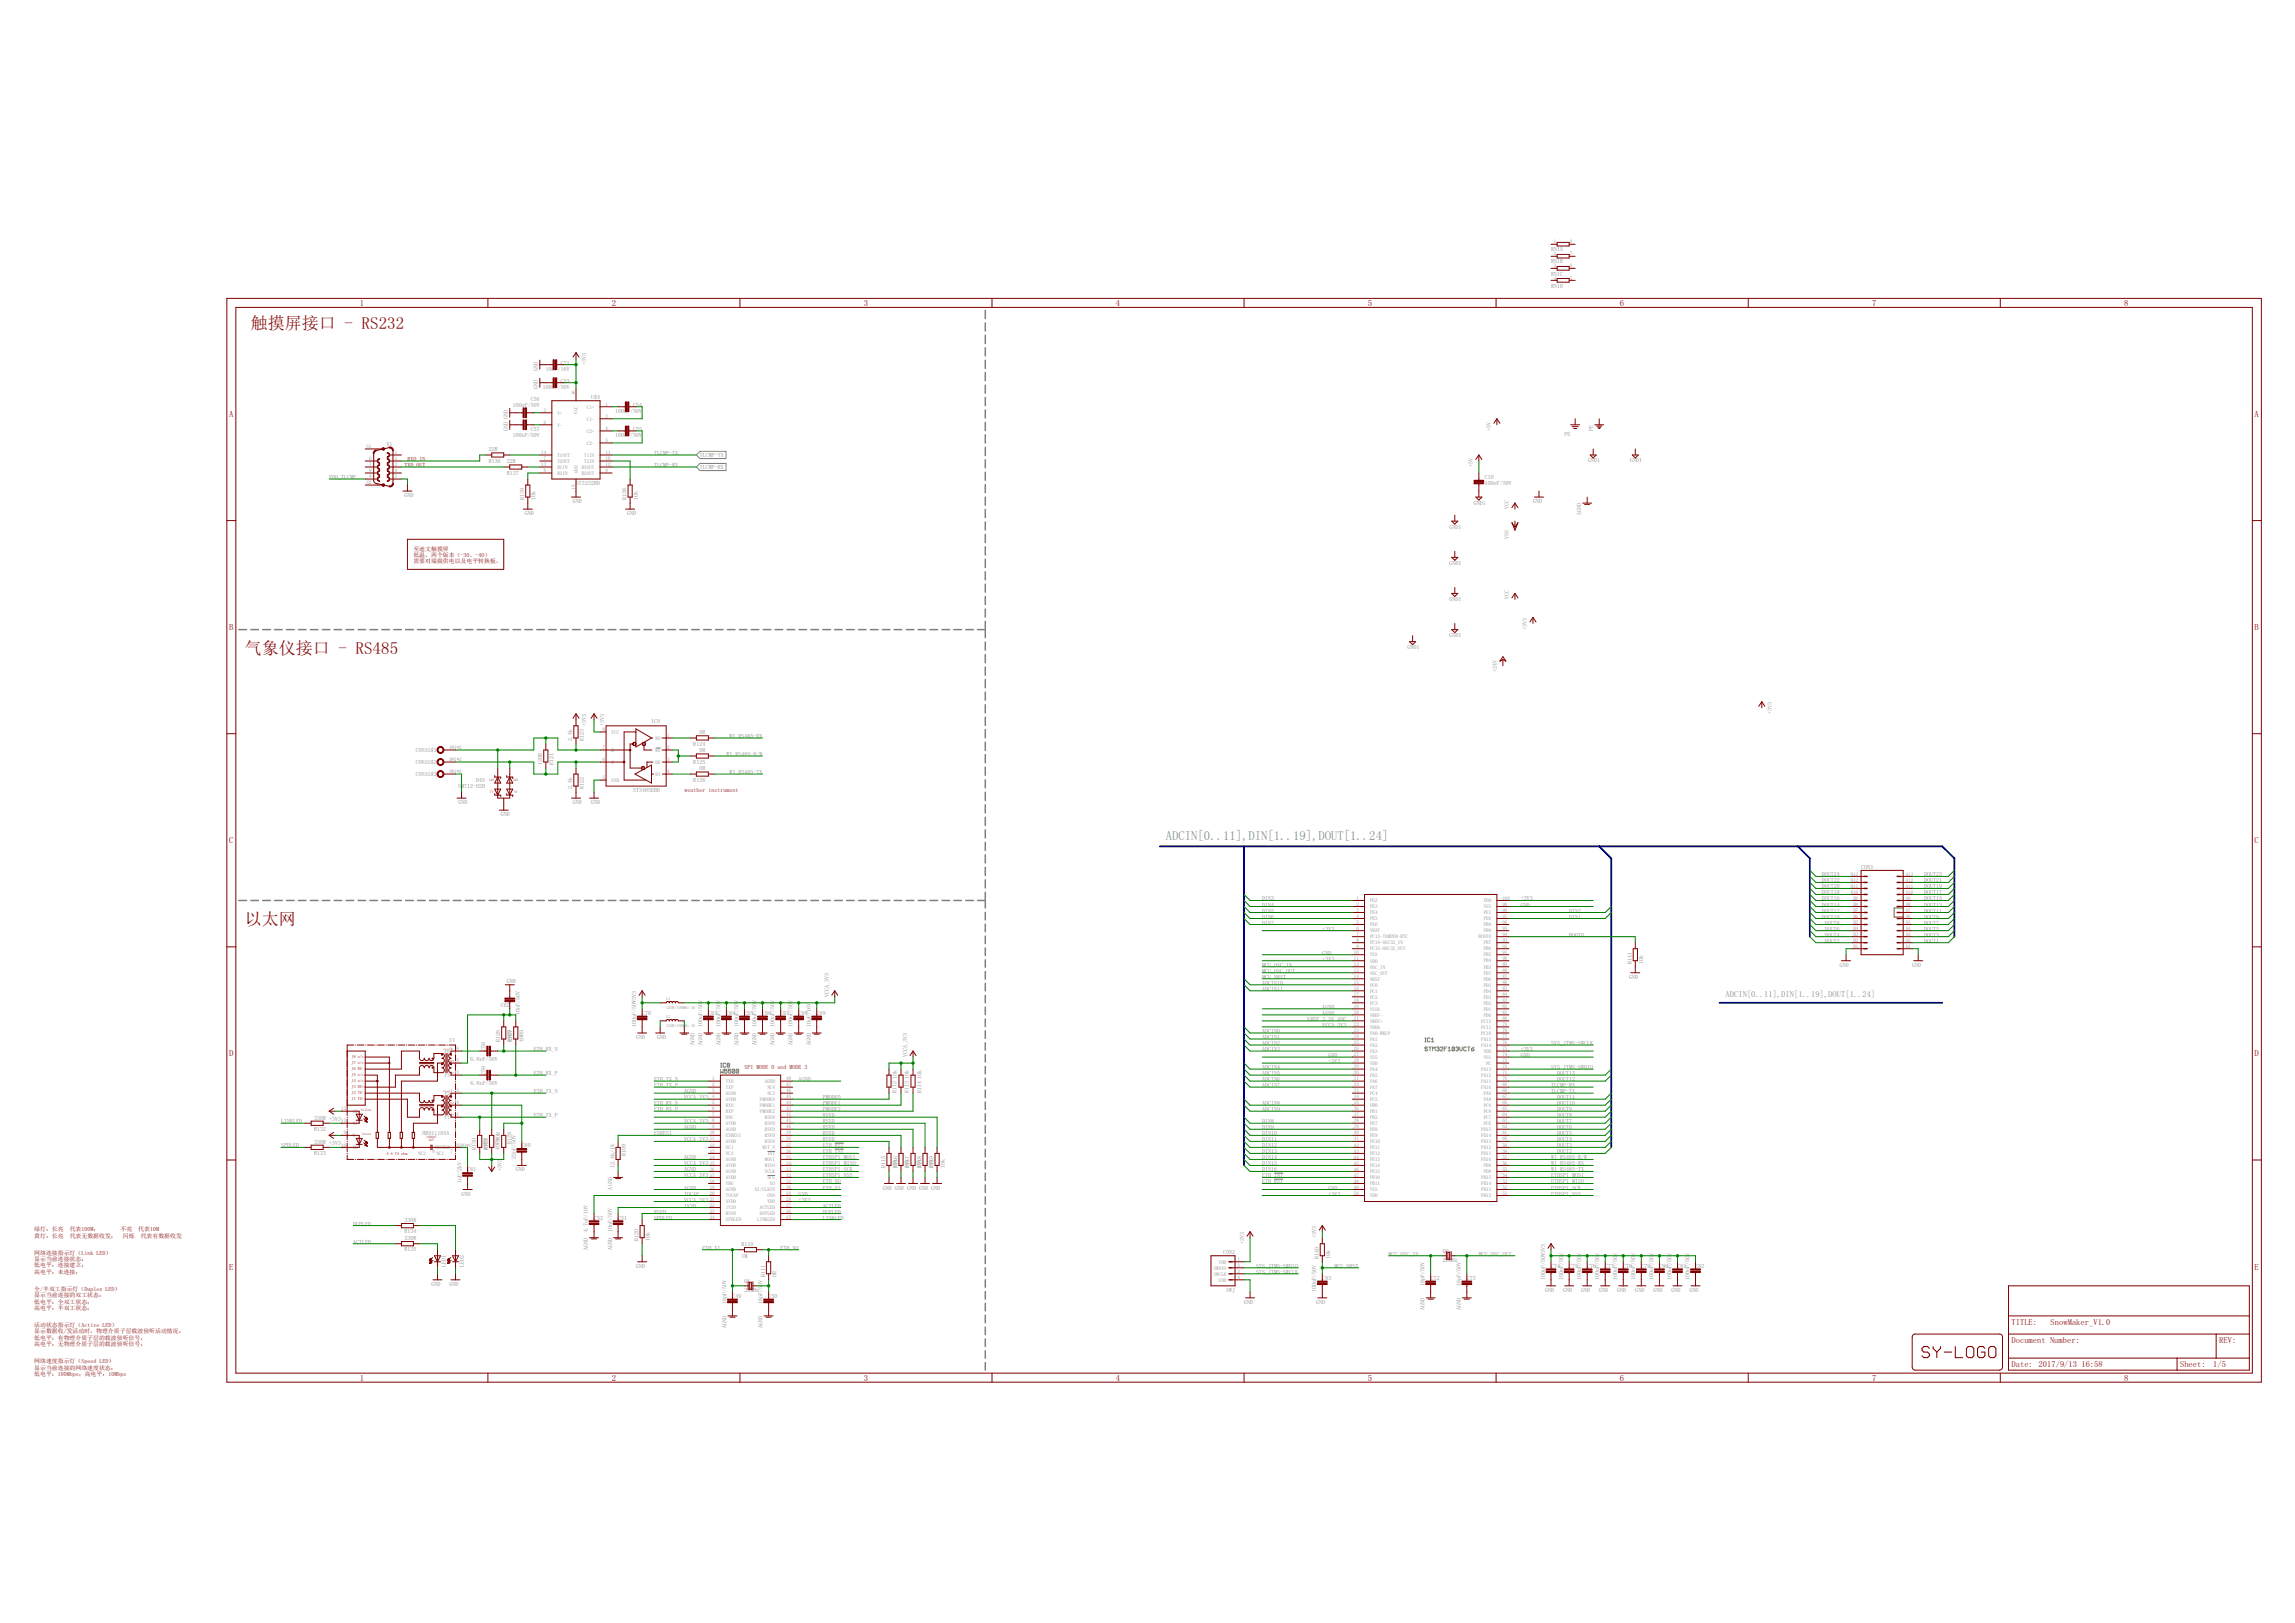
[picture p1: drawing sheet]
<svg xmlns="http://www.w3.org/2000/svg" width="420mm" height="297mm" viewBox="0 0 420 297" stroke-linecap="round" stroke-linejoin="round" font-family="sans-serif">
<defs><g id="words">
<g font-size="3.1" fill="#800000">
<text x="45.9" y="60.1">触摸屏接口 - RS232</text>
<text x="44.8" y="119.6">气象仪接口 - RS485</text>
<text x="44.8" y="169.2">以太网</text>
</g>
<text font-size="2.3" fill="#808080" x="213.4" y="153.8">ADCIN[0..11],DIN[1..19],DOUT[1..24]</text>
<g font-size="1.6" fill="#800000">
<text x="65.9" y="56">1</text>
<text x="112" y="56">2</text>
<text x="158.1" y="56">3</text>
<text x="204.3" y="56">4</text>
<text x="250.4" y="56">5</text>
<text x="296.6" y="56">6</text>
<text x="342.7" y="56">7</text>
<text x="388.9" y="56">8</text>
<text x="42" y="76.3">A</text>
<text x="412.8" y="76.3">A</text>
<text x="42" y="115.3">B</text>
<text x="412.8" y="115.3">B</text>
<text x="42" y="154.3">C</text>
<text x="412.8" y="154.3">C</text>
<text x="42" y="193.3">D</text>
<text x="412.8" y="193.3">D</text>
<text x="42" y="232.4">E</text>
<text x="412.8" y="232.4">E</text>
<text x="65.9" y="252.7">1</text>
<text x="112" y="252.7">2</text>
<text x="158.1" y="252.7">3</text>
<text x="204.3" y="252.7">4</text>
<text x="250.4" y="252.7">5</text>
<text x="296.6" y="252.7">6</text>
<text x="342.7" y="252.7">7</text>
<text x="388.9" y="252.7">8</text>
</g>
<text font-size="1.5" fill="#808080" x="315.9" y="182.4">ADCIN[0..11],DIN[1..19],DOUT[1..24]</text>
<g font-size="1.5" fill="#800000">
<text x="368.3" y="242.5">TITLE:</text>
<text x="368.3" y="245.8">Document Number:</text>
<text x="375.4" y="242.5">SnowMaker_V1.0</text>
<text x="406.3" y="245.8">REV:</text>
<text x="368.3" y="250.2">Date: 2017/9/13</text>
<text x="381.1" y="250.2">16:58</text>
<text x="399.1" y="250.2">Sheet:</text>
<text x="405.2" y="250.2">1/5</text>
</g>
<g font-size="1.1" fill="#808080">
<text x="284" y="46">RN1A</text>
<text x="284" y="48.2">RN1B</text>
<text x="284" y="50.4">RN1C</text>
<text x="284" y="52.6">RN1D</text>
<text x="98.5" y="71.1" transform="rotate(-90 98.5 71.1)">GND</text>
<text x="98.5" y="67.8" transform="rotate(-90 98.5 67.8)">GND</text>
<text x="99.4" y="71.1">100nF/50V</text>
<text x="99.9" y="67.8">10uF/16V</text>
<text x="102.7" y="70">C53</text>
<text x="102.7" y="66.7">C71</text>
<text x="107.3" y="66.7" transform="rotate(-90 107.3 66.7)">+3V3</text>
<text x="93.9" y="74.4">100nF/50V</text>
<text x="97.2" y="73.3">C56</text>
<text x="108.2" y="73.1">U$4</text>
<text x="112.6" y="75.6">100nF/50V</text>
<text x="115.9" y="74.4">C54</text>
<text x="70.7" y="81.6">X1</text>
<text x="89.5" y="82.6">22R</text>
<text x="93" y="78.9" transform="rotate(-90 93 78.9)">GND GND</text>
<text x="93.9" y="80">100nF/50V</text>
<text x="97.2" y="78.9">C57</text>
<text x="112.6" y="80">100nF/50V</text>
<text x="115.9" y="78.9">C55</text>
<text x="119.8" y="83.3">TLCMP-TX</text>
<text x="128.1" y="83.7">TLCMP-TX</text>
<text x="272.9" y="78.9" transform="rotate(-90 272.9 78.9)">+5V</text>
<text x="286.4" y="79.8">PE</text>
<text x="291.7" y="78.9" transform="rotate(-90 291.7 78.9)">PE</text>
<text x="60.3" y="87.7">VDD_TLCMP</text>
<text x="89.5" y="84.7">R136</text>
<text x="92.8" y="84.8">22R</text>
<text x="92.8" y="86.9">R137</text>
<text x="105.4" y="88.8">ST3232BD</text>
<text x="119.8" y="85.5">TLCMP-RX</text>
<text x="128.1" y="85.9">TLCMP-RX</text>
<text x="269.6" y="85.5" transform="rotate(-90 269.6 85.5)">+5V</text>
<text x="271.8" y="88.8">100nF/50V</text>
<text x="271.8" y="87.7">C10</text>
<text x="290.7" y="84.6">GND1</text>
<text x="298.5" y="84.6">GND1</text>
<text x="74" y="91">GND</text>
<text x="96" y="91.5" transform="rotate(-90 96 91.5)">R139</text>
<text x="96.1" y="94.3">GND</text>
<text x="98.1" y="91.5" transform="rotate(-90 98.1 91.5)">10k</text>
<text x="104.9" y="92.1">GND</text>
<text x="114.7" y="91.5" transform="rotate(-90 114.7 91.5)">R138</text>
<text x="114.8" y="94.3">GND</text>
<text x="116.8" y="91.5" transform="rotate(-90 116.8 91.5)">10k</text>
<text x="269.8" y="92.4">GND1</text>
<text x="276.2" y="93.2" transform="rotate(-90 276.2 93.2)">VCC</text>
<text x="280.7" y="92.1">GND</text>
<text x="289.5" y="94.3" transform="rotate(-90 289.5 94.3)">AGND</text>
<text x="265.4" y="96.8">GND1</text>
<text x="276.2" y="98.7" transform="rotate(-90 276.2 98.7)">VSS</text>
<text x="265.4" y="103.4">GND1</text>
<text x="265.4" y="110">GND1</text>
<text x="276.2" y="109.7" transform="rotate(-90 276.2 109.7)">VCC</text>
<text x="257.7" y="118.8">GND1</text>
<text x="265.4" y="116.6">GND1</text>
<text x="279.6" y="115.2" transform="rotate(-90 279.6 115.2)">+3V3</text>
<text x="274" y="122.9" transform="rotate(-90 274 122.9)">+24V</text>
<text x="324.4" y="130.6" transform="rotate(-90 324.4 130.6)">+3V3</text>
<text x="76.1" y="137.6">CON1G$1</text>
<text x="104.8" y="135.6" transform="rotate(-90 104.8 135.6)">2.4k</text>
<text x="106.9" y="135.6" transform="rotate(-90 106.9 135.6)">R123</text>
<text x="107.3" y="132.9" transform="rotate(-90 107.3 132.9)">+3V3</text>
<text x="110.6" y="132.9" transform="rotate(-90 110.6 132.9)">+3V3</text>
<text x="119.2" y="132.3">IC9</text>
<text x="126.9" y="136.5">R124</text>
<text x="128" y="134.4">0R</text>
<text x="128" y="137.7">0R</text>
<text x="133.6" y="135.1">WI_RS485-RX</text>
<text x="76.1" y="139.8">CON1G$2</text>
<text x="76.1" y="142.1">CON1G$3</text>
<text x="87.2" y="143">D45</text>
<text x="99.3" y="140" transform="rotate(-90 99.3 140)">120R</text>
<text x="101.3" y="140" transform="rotate(-90 101.3 140)">R121</text>
<text x="126.9" y="139.8">R125</text>
<text x="126.9" y="143.1">R126</text>
<text x="128" y="141">0R</text>
<text x="133" y="138.4">WI_RS485-R/W</text>
<text x="133.6" y="141.7">WI_RS485-TX</text>
<text x="83.9" y="144.3">SM712-02H</text>
<text x="84" y="147.2">GND</text>
<text x="91.7" y="149.4">GND</text>
<text x="104.8" y="144.4" transform="rotate(-90 104.8 144.4)">2.4k</text>
<text x="104.9" y="147.2">GND</text>
<text x="106.9" y="144.4" transform="rotate(-90 106.9 144.4)">R122</text>
<text x="108.2" y="147.2">GND</text>
<text x="115.9" y="145">ST3485EBD</text>
<text x="333.6" y="161.5">DOUT22</text>
<text x="333.6" y="160.4">DOUT24</text>
<text x="340.7" y="159">CON3</text>
<text x="352.3" y="161.5">DOUT21</text>
<text x="352.3" y="160.4">DOUT23</text>
<text x="231.1" y="164.8">DIN3</text>
<text x="231.1" y="165.9">DIN4</text>
<text x="231.1" y="167">DIN5</text>
<text x="278.5" y="165.9">GND</text>
<text x="278.5" y="164.8">+3V3</text>
<text x="287.3" y="167">DIN2</text>
<text x="333.6" y="167">DOUT12</text>
<text x="333.6" y="165.9">DOUT14</text>
<text x="333.6" y="164.8">DOUT16</text>
<text x="333.6" y="163.7">DOUT18</text>
<text x="333.6" y="162.6">DOUT20</text>
<text x="352.3" y="167">DOUT11</text>
<text x="352.3" y="165.9">DOUT13</text>
<text x="352.3" y="164.8">DOUT15</text>
<text x="352.3" y="163.7">DOUT17</text>
<text x="352.3" y="162.6">DOUT19</text>
<text x="231.1" y="168.1">DIN6</text>
<text x="231.1" y="169.2">DIN7</text>
<text x="242.1" y="170.3">+3V3</text>
<text x="287.3" y="171.4">BOOT0</text>
<text x="287.3" y="168.1">DIN1</text>
<text x="333.6" y="168.1">DOUT10</text>
<text x="334.1" y="172.5">DOUT2</text>
<text x="334.1" y="171.4">DOUT4</text>
<text x="334.1" y="169.2">DOUT8</text>
<text x="334.1" y="170.3">DOUT6</text>
<text x="352.3" y="171.4">DOUT3</text>
<text x="352.3" y="170.3">DOUT5</text>
<text x="352.3" y="169.2">DOUT7</text>
<text x="352.3" y="168.1">DOUT9</text>
<text x="352.3" y="172.5">DOUT1</text>
<text x="92.8" y="179.9">GND</text>
<text x="231.1" y="176.9">MCU_OSC_IN</text>
<text x="231.1" y="178">MCU_OSC_OUT</text>
<text x="231.1" y="179.1">MCU_NRST</text>
<text x="242.1" y="174.7">GND</text>
<text x="242.1" y="175.8">+3V3</text>
<text x="298.3" y="179.1">GND</text>
<text x="298.7" y="176.4" transform="rotate(-90 298.7 176.4)">R141</text>
<text x="300.8" y="176.4" transform="rotate(-90 300.8 176.4)">10k</text>
<text x="336.9" y="176.9">GND</text>
<text x="350.1" y="176.9">GND</text>
<text x="91.7" y="184.3">C62</text>
<text x="95.2" y="185.7" transform="rotate(-90 95.2 185.7)">10nF/50V</text>
<text x="116.5" y="183.5" transform="rotate(-90 116.5 183.5)">+3V3</text>
<text x="117.6" y="185.7">C70</text>
<text x="129.7" y="185.7">C63</text>
<text x="133" y="185.7">C64</text>
<text x="136.3" y="185.7">C65</text>
<text x="139.6" y="185.7">C66</text>
<text x="142.9" y="185.7">C67</text>
<text x="146.2" y="185.7">C68</text>
<text x="149.5" y="185.7">C69</text>
<text x="151.7" y="182.4" transform="rotate(-90 151.7 182.4)">VCCA_3V3</text>
<text x="231.1" y="180.2">ADCIN10</text>
<text x="231.1" y="181.3">ADCIN11</text>
<text x="242.1" y="184.6">AGND</text>
<text x="242.1" y="185.7">AGND</text>
<text x="82.3" y="190.7">U1</text>
<text x="91.6" y="190.7" transform="rotate(-90 91.6 190.7)">R128</text>
<text x="93.7" y="190.7" transform="rotate(-90 93.7 190.7)">49R9</text>
<text x="93.8" y="190.7" transform="rotate(-90 93.8 190.7)">R127</text>
<text x="95.9" y="190.7" transform="rotate(-90 95.9 190.7)">49R9</text>
<text x="116.5" y="187.9" transform="rotate(-90 116.5 187.9)">100nF/50V</text>
<text x="116.5" y="190.2">GND</text>
<text x="120.3" y="190.2">GND</text>
<text x="127.1" y="191.3" transform="rotate(-90 127.1 191.3)">AGND</text>
<text x="128.6" y="191.3" transform="rotate(-90 128.6 191.3)">AGND</text>
<text x="128.6" y="187.9" transform="rotate(-90 128.6 187.9)">100nF/50V</text>
<text x="131.9" y="191.3" transform="rotate(-90 131.9 191.3)">AGND</text>
<text x="131.9" y="187.9" transform="rotate(-90 131.9 187.9)">100nF/50V</text>
<text x="135.2" y="191.3" transform="rotate(-90 135.2 191.3)">AGND</text>
<text x="135.2" y="187.9" transform="rotate(-90 135.2 187.9)">100nF/50V</text>
<text x="138.5" y="191.3" transform="rotate(-90 138.5 191.3)">AGND</text>
<text x="138.5" y="187.9" transform="rotate(-90 138.5 187.9)">100nF/50V</text>
<text x="141.8" y="191.3" transform="rotate(-90 141.8 191.3)">AGND</text>
<text x="141.8" y="187.9" transform="rotate(-90 141.8 187.9)">100nF/50V</text>
<text x="145.1" y="191.3" transform="rotate(-90 145.1 191.3)">AGND</text>
<text x="145.1" y="187.9" transform="rotate(-90 145.1 187.9)">100nF/50V</text>
<text x="148.4" y="191.3" transform="rotate(-90 148.4 191.3)">AGND</text>
<text x="148.4" y="187.9" transform="rotate(-90 148.4 187.9)">10uF/16V</text>
<text x="231.1" y="189.1">ADCIN0</text>
<text x="231.1" y="190.2">ADCIN1</text>
<text x="231.1" y="191.3">ADCIN2</text>
<text x="239.3" y="186.8">VREF_2.5V_ADC</text>
<text x="242.1" y="187.9">VCCA_3V3</text>
<text x="284" y="191.3">SYS_JTMS-SWCLK</text>
<text x="86.2" y="194.2">6.8nF/50V</text>
<text x="88.9" y="196.8" transform="rotate(-90 88.9 196.8)">C59</text>
<text x="88.9" y="192.4" transform="rotate(-90 88.9 192.4)">C58</text>
<text x="97.7" y="192.4">ETH_RX_N</text>
<text x="97.7" y="196.8">ETH_RX_P</text>
<text x="119.8" y="197.9">ETH_TX_N</text>
<text x="146.2" y="197.9">AGND</text>
<text x="164.2" y="197.5" transform="rotate(-90 164.2 197.5)">10k</text>
<text x="166.1" y="193.5" transform="rotate(-90 166.1 193.5)">VCCA_3V3</text>
<text x="166.4" y="197.5" transform="rotate(-90 166.4 197.5)">10k</text>
<text x="168.7" y="197.5" transform="rotate(-90 168.7 197.5)">10k</text>
<text x="231.1" y="192.4">ADCIN3</text>
<text x="231.1" y="195.7">ADCIN4</text>
<text x="231.1" y="196.8">ADCIN5</text>
<text x="231.1" y="197.9">ADCIN6</text>
<text x="243.2" y="193.5">GND</text>
<text x="243.2" y="194.6">+3V3</text>
<text x="278.5" y="193.5">GND</text>
<text x="278.5" y="192.4">+3V3</text>
<text x="284" y="195.7">SYS_JTMS-SWDIO</text>
<text x="285.1" y="197.9">DOUT12</text>
<text x="285.1" y="196.8">DOUT13</text>
<text x="86.2" y="198.6">6.8nF/50V</text>
<text x="97.7" y="200.1">ETH_TX_N</text>
<text x="119.8" y="199">ETH_TX_P</text>
<text x="119.8" y="202.3">ETH_RX_N</text>
<text x="119.8" y="203.4">ETH_RX_P</text>
<text x="125.3" y="200.1">AGND</text>
<text x="125.3" y="201.2">VCCA_3V3</text>
<text x="150.6" y="201.2">PMODE0</text>
<text x="150.6" y="202.3">PMODE1</text>
<text x="150.6" y="203.4">PMODE2</text>
<text x="164.2" y="200.1" transform="rotate(-90 164.2 200.1)">R112</text>
<text x="166.4" y="200.1" transform="rotate(-90 166.4 200.1)">R113</text>
<text x="168.7" y="200.1" transform="rotate(-90 168.7 200.1)">R114</text>
<text x="231.1" y="199">ADCIN7</text>
<text x="231.1" y="202.3">ADCIN8</text>
<text x="231.1" y="203.4">ADCIN9</text>
<text x="284" y="199">TLCMP-RX</text>
<text x="284" y="200.1">TLCMP-TX</text>
<text x="285.1" y="203.4">DOUT9</text>
<text x="285.1" y="202.3">DOUT10</text>
<text x="285.1" y="201.2">DOUT11</text>
<text x="51.4" y="205.6">LINKLED</text>
<text x="51.4" y="210">SPDLED</text>
<text x="57.5" y="204.9">330R</text>
<text x="57.5" y="209.3">330R</text>
<text x="57.5" y="207">R132</text>
<text x="60.3" y="209.6">+3V3</text>
<text x="60.3" y="205.2">+3V3</text>
<text x="77.3" y="207.8">HR911105A</text>
<text x="91.5" y="208.9" transform="rotate(-90 91.5 208.9)">10R</text>
<text x="93.6" y="209.4" transform="rotate(-90 93.6 209.4)">R129</text>
<text x="95.5" y="210">C60</text>
<text x="97.7" y="204.5">ETH_TX_P</text>
<text x="119.8" y="207.8">EXRES1</text>
<text x="125.3" y="206.7">AGND</text>
<text x="125.3" y="205.6">VCCA_3V3</text>
<text x="125.3" y="208.9">VCCA_3V3</text>
<text x="150.6" y="210">ETH_RST</text>
<text x="150.6" y="204.5">RSVD</text>
<text x="150.6" y="205.6">RSVD</text>
<text x="150.6" y="206.7">RSVD</text>
<text x="150.6" y="207.8">RSVD</text>
<text x="150.6" y="208.9">RSVD</text>
<text x="231.1" y="205.6">DIN8</text>
<text x="231.1" y="206.7">DIN9</text>
<text x="231.1" y="207.8">DIN10</text>
<text x="231.1" y="208.9">DIN11</text>
<text x="231.1" y="210">DIN12</text>
<text x="285.1" y="210">DOUT3</text>
<text x="285.1" y="208.9">DOUT4</text>
<text x="285.1" y="207.8">DOUT5</text>
<text x="285.1" y="205.6">DOUT7</text>
<text x="285.1" y="204.5">DOUT8</text>
<text x="285.1" y="206.7">DOUT6</text>
<text x="57.5" y="211.4">R133</text>
<text x="85.6" y="214.4">C61</text>
<text x="87.2" y="210.5" transform="rotate(-90 87.2 210.5)">R130</text>
<text x="89.2" y="210.5" transform="rotate(-90 89.2 210.5)">49R9</text>
<text x="89.4" y="210.5" transform="rotate(-90 89.4 210.5)">R131</text>
<text x="91.4" y="210.5" transform="rotate(-90 91.4 210.5)">49R9</text>
<text x="91.9" y="214.4" transform="rotate(-90 91.9 214.4)">+3V3</text>
<text x="94.4" y="212.2" transform="rotate(-90 94.4 212.2)">22nF/50V</text>
<text x="94.4" y="214.4">GND</text>
<text x="112.5" y="213.8" transform="rotate(-90 112.5 213.8)">12.4k/1%</text>
<text x="114.6" y="211.6" transform="rotate(-90 114.6 211.6)">R109</text>
<text x="125.3" y="214.4">AGND</text>
<text x="125.3" y="212.2">AGND</text>
<text x="125.3" y="213.3">VCCA_3V3</text>
<text x="125.3" y="215.5">VCCA_3V3</text>
<text x="150.6" y="211.1">ETH_INT</text>
<text x="150.6" y="212.2">ETHSPI_MOSI</text>
<text x="150.6" y="213.3">ETHSPI_MISO</text>
<text x="150.6" y="214.4">ETHSPI_SCK</text>
<text x="150.6" y="215.5">ETHSPI_NSS</text>
<text x="162.1" y="213.8" transform="rotate(-90 162.1 213.8)">R115</text>
<text x="164.2" y="213.8" transform="rotate(-90 164.2 213.8)">10k6</text>
<text x="164.3" y="213.8" transform="rotate(-90 164.3 213.8)">R11</text>
<text x="166.4" y="213.8" transform="rotate(-90 166.4 213.8)">10k7</text>
<text x="166.5" y="213.8" transform="rotate(-90 166.5 213.8)">R11</text>
<text x="168.6" y="213.8" transform="rotate(-90 168.6 213.8)">10k8</text>
<text x="168.7" y="213.8" transform="rotate(-90 168.7 213.8)">R11</text>
<text x="170.8" y="213.8" transform="rotate(-90 170.8 213.8)">10k9</text>
<text x="170.9" y="213.8" transform="rotate(-90 170.9 213.8)">R11</text>
<text x="173" y="213.8" transform="rotate(-90 173 213.8)">10k</text>
<text x="231.1" y="215.5">ETH_INT</text>
<text x="231.1" y="211.1">DIN13</text>
<text x="231.1" y="212.2">DIN14</text>
<text x="231.1" y="213.3">DIN15</text>
<text x="231.1" y="214.4">DIN16</text>
<text x="284" y="212.2">WI_RS485-R/W</text>
<text x="284" y="215.5">ETHSPI_MOSI</text>
<text x="284" y="214.4">WI_RS485-TX</text>
<text x="284" y="213.3">WI_RS485-RX</text>
<text x="285.1" y="211.1">DOUT2</text>
<text x="84.5" y="216.6" transform="rotate(-90 84.5 216.6)">1nF/2kV</text>
<text x="84.5" y="218.8">GND</text>
<text x="112.1" y="217.7" transform="rotate(-90 112.1 217.7)">AGND</text>
<text x="125.3" y="221">1V20</text>
<text x="125.3" y="218.8">TOCAP</text>
<text x="125.3" y="217.7">AGND</text>
<text x="125.3" y="219.9">VCCA_3V3</text>
<text x="146.2" y="218.8">GND</text>
<text x="146.2" y="219.9">+3V3</text>
<text x="150.6" y="221">ACTLED</text>
<text x="150.6" y="216.6">ETH_XO</text>
<text x="150.6" y="217.7">ETH_XI</text>
<text x="161.6" y="217.7">GND GND GND GND GND</text>
<text x="231.1" y="216.6">ETH_RST</text>
<text x="243.2" y="217.7">GND</text>
<text x="243.2" y="218.8">+3V3</text>
<text x="284" y="216.6">ETHSPI_MISO</text>
<text x="284" y="217.7">ETHSPI_SCK</text>
<text x="284" y="218.8">ETHSPI_NSS</text>
<text x="64.7" y="227.6">ACTLED</text>
<text x="64.7" y="224.3">DUPLED</text>
<text x="74" y="223.6">330R</text>
<text x="74" y="226.9">330R</text>
<text x="74" y="225.7">R134</text>
<text x="107.6" y="225.4" transform="rotate(-90 107.6 225.4)">4.7uF/10V</text>
<text x="108.7" y="223.2">C52</text>
<text x="112.1" y="225.4" transform="rotate(-90 112.1 225.4)">10nF/50V</text>
<text x="113.2" y="223.2">C51</text>
<text x="116.9" y="227.1" transform="rotate(-90 116.9 227.1)">R120</text>
<text x="119" y="227.1" transform="rotate(-90 119 227.1)">10k</text>
<text x="119.8" y="223.2">SPDLED</text>
<text x="119.8" y="222.1">RSVD</text>
<text x="150.6" y="222.1">DUPLED</text>
<text x="150.6" y="223.2">LINKLED</text>
<text x="227.8" y="227.6" transform="rotate(-90 227.8 227.6)">+3V3</text>
<text x="241" y="226.5" transform="rotate(-90 241 226.5)">+3V3</text>
<text x="74" y="229">R135</text>
<text x="81.6" y="231.8" transform="rotate(-90 81.6 231.8)">LED1</text>
<text x="84.9" y="231.8" transform="rotate(-90 84.9 231.8)">LED2</text>
<text x="107.6" y="228.7" transform="rotate(-90 107.6 228.7)">AGND</text>
<text x="112.1" y="228.7" transform="rotate(-90 112.1 228.7)">AGND</text>
<text x="116.5" y="232">GND</text>
<text x="128.6" y="228.7">ETH_XI</text>
<text x="135.7" y="230.2">1M</text>
<text x="135.7" y="228.1">R110</text>
<text x="140.1" y="233.7" transform="rotate(-90 140.1 233.7)">R111</text>
<text x="142.1" y="233.7" transform="rotate(-90 142.1 233.7)">0R</text>
<text x="142.9" y="228.7">ETH_XO</text>
<text x="223.9" y="229.5">CON2</text>
<text x="230" y="233.1">SYS_JTMS-SWCLK</text>
<text x="230" y="232">SYS_JTMS-SWDIO</text>
<text x="241.4" y="230.4" transform="rotate(-90 241.4 230.4)">R140</text>
<text x="243.5" y="230.4" transform="rotate(-90 243.5 230.4)">10k</text>
<text x="244.3" y="232">MCU_NRST</text>
<text x="254.2" y="229.8">MCU_OSC_IN</text>
<text x="264.1" y="230.9">25MHz</text>
<text x="264.1" y="229.4">Q2</text>
<text x="270.7" y="229.8">MCU_OSC_OUT</text>
<text x="282.9" y="229.8" transform="rotate(-90 282.9 229.8)">+3V3</text>
<text x="284" y="232">C74</text>
<text x="286.2" y="229.8" transform="rotate(-90 286.2 229.8)">V</text>
<text x="287.3" y="232">C75</text>
<text x="289.5" y="229.8" transform="rotate(-90 289.5 229.8)">V</text>
<text x="290.6" y="232">C76</text>
<text x="292.8" y="229.8" transform="rotate(-90 292.8 229.8)">V</text>
<text x="293.9" y="232">C77</text>
<text x="296.1" y="229.8" transform="rotate(-90 296.1 229.8)">V</text>
<text x="297.2" y="232">C78</text>
<text x="299.4" y="229.8" transform="rotate(-90 299.4 229.8)">V</text>
<text x="300.5" y="232">C79</text>
<text x="302.7" y="229.8" transform="rotate(-90 302.7 229.8)">V</text>
<text x="303.8" y="232">C80</text>
<text x="306" y="229.8" transform="rotate(-90 306 229.8)">V</text>
<text x="307.1" y="232">C81</text>
<text x="309.3" y="229.8" transform="rotate(-90 309.3 229.8)">V</text>
<text x="310.4" y="232">C82</text>
<text x="79" y="235.3">GND</text>
<text x="82.3" y="235.3">GND</text>
<text x="133" y="238.6" transform="rotate(-90 133 238.6)">18pF/50V</text>
<text x="134.1" y="237.5">C49</text>
<text x="136.3" y="236.4">25MHz</text>
<text x="136.3" y="234.9">Q1</text>
<text x="139.6" y="238.6" transform="rotate(-90 139.6 238.6)">18pF/50V</text>
<text x="140.7" y="237.5">C50</text>
<text x="224.5" y="236.4">SWJ</text>
<text x="227.8" y="238.6">GND</text>
<text x="241" y="236.4" transform="rotate(-90 241 236.4)">100nF/50V</text>
<text x="241" y="238.6">GND</text>
<text x="242.1" y="234.2">C83</text>
<text x="260.8" y="239.7" transform="rotate(-90 260.8 239.7)">AGND</text>
<text x="260.8" y="235.3" transform="rotate(-90 260.8 235.3)">18pF/50V</text>
<text x="261.9" y="234.2">C72</text>
<text x="267.4" y="239.7" transform="rotate(-90 267.4 239.7)">AGND</text>
<text x="267.4" y="235.3" transform="rotate(-90 267.4 235.3)">18pF/50V</text>
<text x="268.5" y="234.2">C73</text>
<text x="282.9" y="234.2" transform="rotate(-90 282.9 234.2)">100nF/50V</text>
<text x="282.9" y="236.4">GND</text>
<text x="286.2" y="234.2" transform="rotate(-90 286.2 234.2)">100nF/50</text>
<text x="286.2" y="236.4">GND</text>
<text x="289.5" y="234.2" transform="rotate(-90 289.5 234.2)">100nF/50</text>
<text x="289.5" y="236.4">GND</text>
<text x="292.8" y="234.2" transform="rotate(-90 292.8 234.2)">100nF/50</text>
<text x="292.8" y="236.4">GND</text>
<text x="296.1" y="234.2" transform="rotate(-90 296.1 234.2)">100nF/50</text>
<text x="296.1" y="236.4">GND</text>
<text x="299.4" y="234.2" transform="rotate(-90 299.4 234.2)">100nF/50</text>
<text x="299.4" y="236.4">GND</text>
<text x="302.7" y="234.2" transform="rotate(-90 302.7 234.2)">100nF/50</text>
<text x="302.7" y="236.4">GND</text>
<text x="306" y="234.2" transform="rotate(-90 306 234.2)">100nF/50</text>
<text x="306" y="236.4">GND</text>
<text x="309.3" y="234.2" transform="rotate(-90 309.3 234.2)">100nF/50</text>
<text x="309.3" y="236.4">GND</text>
<text x="133" y="243" transform="rotate(-90 133 243)">AGND</text>
<text x="139.6" y="243" transform="rotate(-90 139.6 243)">AGND</text>
</g>
<g font-size="1.1" fill="#800000">
<text x="74" y="85.5">TXD_OUT</text>
<text x="74.6" y="84.4">RXD_IN</text>
<text x="75.7" y="100.8">至迪文触摸屏</text>
<text x="75.7" y="101.9">低温，两个版本（-30、-40）</text>
<text x="75.7" y="103.1">需要对端做供电以及电平转换板。</text>
<text x="125.3" y="145">weather instrument</text>
<text x="136.3" y="195.7">SPI MODE 0 and MODE 3</text>
<text x="6.3" y="225.4">绿灯：长亮</text>
<text x="6.3" y="226.5">黄灯：长亮</text>
<text x="12.8" y="225.4">代表100M；</text>
<text x="12.8" y="226.5">代表无数据收发；</text>
<text x="22.1" y="225.4">不亮</text>
<text x="22.5" y="226.5">闪烁</text>
<text x="25.3" y="225.4">代表10M</text>
<text x="25.8" y="226.5">代表有数据收发</text>
<text x="6.3" y="229.6">网络连接指示灯（Link LED）</text>
<text x="6.3" y="230.8">显示当前连接状态：</text>
<text x="6.3" y="232">低电平：连接建立；</text>
<text x="6.3" y="233.1">高电平：未连接；</text>
<text x="6.3" y="236.2">全/半双工指示灯（Duplex LED）</text>
<text x="6.3" y="237.4">显示当前连接的双工状态：</text>
<text x="6.3" y="238.6">低电平：全双工状态；</text>
<text x="6.3" y="239.7">高电平：半双工状态；</text>
<text x="6.3" y="242.9">活动状态指示灯（Active LED）</text>
<text x="6.3" y="244">显示数据收/发活动时，物理介质子层载波侦听活动情况：</text>
<text x="6.3" y="245.2">低电平：有物理介质子层的载波侦听信号；</text>
<text x="6.3" y="246.4">高电平：无物理介质子层的载波侦听信号；</text>
<text x="6.3" y="249.5">网络速度指示灯（Speed LED）</text>
<text x="6.3" y="250.7">显示当前连接的网络速度状态：</text>
<text x="6.3" y="251.9">低电平：100Mbps；高电平：10Mbps</text>
</g>
<g font-size=".9" fill="#808080">
<text x="284.4" y="44.5">1</text>
<text x="284.4" y="46.7">2</text>
<text x="287.4" y="44.5">8</text>
<text x="287.4" y="46.7">7</text>
<text x="284.4" y="49">3</text>
<text x="284.4" y="51.2">4</text>
<text x="287.4" y="49">6</text>
<text x="287.4" y="51.2">5</text>
<text x="99.6" y="75.4">2</text>
<text x="99.6" y="77.6">6</text>
<text x="102" y="75.9">V+</text>
<text x="105.3" y="72.3" transform="rotate(-90 105.3 72.3)">16</text>
<text x="105.8" y="75.8" transform="rotate(-90 105.8 75.8)">VCC</text>
<text x="107.4" y="74.8">C1+</text>
<text x="107.4" y="77">C1-</text>
<text x="110.9" y="74.3">1</text>
<text x="110.9" y="76.5">3</text>
<text x="67.1" y="82">G1</text>
<text x="72.3" y="83.1">1</text>
<text x="99.1" y="83.1">14</text>
<text x="102" y="78.1">V-</text>
<text x="102" y="83.6">T1OUT</text>
<text x="107" y="83.6">T1IN</text>
<text x="107.4" y="79.2">C2+</text>
<text x="107.4" y="81.4">C2-</text>
<text x="110.9" y="78.7">4</text>
<text x="110.9" y="80.9">5</text>
<text x="110.9" y="83.1">11</text>
<text x="67.1" y="88.6">G2</text>
<text x="67.6" y="84.2">6</text>
<text x="67.6" y="85.3">7</text>
<text x="67.6" y="86.4">8</text>
<text x="67.6" y="87.5">9</text>
<text x="72.3" y="84.2">2</text>
<text x="72.3" y="85.3">3</text>
<text x="72.3" y="86.4">4</text>
<text x="72.3" y="87.5">5</text>
<text x="99.1" y="85.3">13</text>
<text x="99.6" y="84.2">7</text>
<text x="99.6" y="86.4">8</text>
<text x="102" y="84.7">T2OUT</text>
<text x="102" y="85.8">R1IN</text>
<text x="102" y="86.9">R2IN</text>
<text x="105.3" y="89.6" transform="rotate(-90 105.3 89.6)">15</text>
<text x="105.8" y="86.7" transform="rotate(-90 105.8 86.7)">GND</text>
<text x="106.5" y="85.8">R1OUT</text>
<text x="106.5" y="86.9">R2OUT</text>
<text x="107" y="84.7">T2IN</text>
<text x="110.9" y="84.2">10</text>
<text x="110.9" y="85.3">12</text>
<text x="110.9" y="86.4">9</text>
<text x="82.2" y="137.1">1@1*2</text>
<text x="110.3" y="137.1">7</text>
<text x="110.3" y="133.8">8</text>
<text x="112" y="137.6">B</text>
<text x="112" y="134.3">VCC</text>
<text x="120" y="135.4">RO</text>
<text x="120" y="137.6">RE</text>
<text x="122.1" y="134.9">1</text>
<text x="122.1" y="137.1">2</text>
<text x="82.2" y="139.3">2@1*2</text>
<text x="82.2" y="141.5">3@1*2</text>
<text x="110.3" y="139.3">6</text>
<text x="110.3" y="142.6">5</text>
<text x="112" y="139.8">A</text>
<text x="112" y="143.1">GND</text>
<text x="120" y="139.8">DE</text>
<text x="120" y="142">DI</text>
<text x="122.1" y="139.3">3</text>
<text x="122.1" y="141.5">4</text>
<text x="338.9" y="161.3">B12</text>
<text x="338.9" y="160.2">B13</text>
<text x="348.9" y="161.3">A12</text>
<text x="348.9" y="160.2">A13</text>
<text x="248.3" y="164.7">1</text>
<text x="248.3" y="165.8">2</text>
<text x="248.3" y="166.9">3</text>
<text x="248.3" y="168">4</text>
<text x="250.8" y="165.1">PE2</text>
<text x="250.8" y="166.2">PE3</text>
<text x="250.8" y="167.3">PE4</text>
<text x="271.6" y="167.3">PE1</text>
<text x="271.6" y="166.2">VSS</text>
<text x="271.6" y="165.1">VDD</text>
<text x="275.1" y="168">97</text>
<text x="275.1" y="166.9">98</text>
<text x="275.1" y="165.8">99</text>
<text x="275.1" y="164.7">100</text>
<text x="338.9" y="163.6">B10</text>
<text x="338.9" y="162.4">B11</text>
<text x="339.3" y="168">B6</text>
<text x="339.3" y="166.9">B7</text>
<text x="339.3" y="165.8">B8</text>
<text x="339.3" y="164.7">B9</text>
<text x="348.9" y="168">A6</text>
<text x="348.9" y="166.9">A7</text>
<text x="348.9" y="165.8">A8</text>
<text x="348.9" y="164.7">A9</text>
<text x="348.9" y="163.6">A10</text>
<text x="348.9" y="162.4">A11</text>
<text x="248.3" y="169.1">5</text>
<text x="248.3" y="170.2">6</text>
<text x="248.3" y="171.3">7</text>
<text x="248.3" y="172.4">8</text>
<text x="248.3" y="173.5">9</text>
<text x="250.8" y="168.4">PE5</text>
<text x="250.8" y="169.5">PE6</text>
<text x="250.8" y="170.6">VBAT</text>
<text x="250.8" y="171.8">PC13-TAMPER-RTC</text>
<text x="250.8" y="172.9">PC14-OSC32_IN</text>
<text x="250.8" y="174">PC15-OSC32_OUT</text>
<text x="270.7" y="171.7">BOOT0</text>
<text x="271.6" y="173.9">PB6</text>
<text x="271.6" y="172.8">PB7</text>
<text x="271.6" y="170.6">PB8</text>
<text x="271.6" y="169.5">PB9</text>
<text x="271.6" y="168.4">PE0</text>
<text x="275.1" y="173.5">92</text>
<text x="275.1" y="172.4">93</text>
<text x="275.1" y="171.3">94</text>
<text x="275.1" y="170.2">95</text>
<text x="275.1" y="169.1">96</text>
<text x="339.3" y="173.5">B1</text>
<text x="339.3" y="172.4">B2</text>
<text x="339.3" y="171.3">B3</text>
<text x="339.3" y="170.2">B4</text>
<text x="339.3" y="169.1">B5</text>
<text x="348.9" y="173.5">A1</text>
<text x="348.9" y="172.4">A2</text>
<text x="348.9" y="171.3">A3</text>
<text x="348.9" y="170.2">A4</text>
<text x="348.9" y="169.1">A5</text>
<text x="247.9" y="174.6">10</text>
<text x="247.9" y="175.7">11</text>
<text x="247.9" y="176.8">12</text>
<text x="247.9" y="177.9">13</text>
<text x="247.9" y="179">14</text>
<text x="250.8" y="175.1">VSS</text>
<text x="250.8" y="176.2">VDD</text>
<text x="250.8" y="177.3">OSC_IN</text>
<text x="250.8" y="178.4">OSC_OUT</text>
<text x="250.8" y="179.5">NRST</text>
<text x="271.6" y="179.5">PD6</text>
<text x="271.6" y="178.4">PD7</text>
<text x="271.6" y="177.3">PB3</text>
<text x="271.6" y="176.2">PB4</text>
<text x="271.6" y="175.1">PB5</text>
<text x="275.1" y="179">87</text>
<text x="275.1" y="177.9">88</text>
<text x="275.1" y="176.8">89</text>
<text x="275.1" y="175.7">90</text>
<text x="275.1" y="174.6">91</text>
<text x="247.9" y="180.1">15</text>
<text x="247.9" y="181.2">16</text>
<text x="247.9" y="182.3">17</text>
<text x="247.9" y="183.4">18</text>
<text x="247.9" y="184.5">19</text>
<text x="247.9" y="185.6">20</text>
<text x="250.8" y="180.6">PC0</text>
<text x="250.8" y="181.7">PC1</text>
<text x="250.8" y="182.8">PC2</text>
<text x="250.8" y="183.9">PC3</text>
<text x="250.8" y="185">VSSA</text>
<text x="271.6" y="185">PD1</text>
<text x="271.6" y="183.9">PD2</text>
<text x="271.6" y="182.8">PD3</text>
<text x="271.6" y="181.7">PD4</text>
<text x="271.6" y="180.6">PD5</text>
<text x="275.1" y="185.6">81</text>
<text x="275.1" y="184.5">82</text>
<text x="275.1" y="183.4">83</text>
<text x="275.1" y="182.3">84</text>
<text x="275.1" y="181.2">85</text>
<text x="275.1" y="180.1">86</text>
<text x="247.9" y="186.7">21</text>
<text x="247.9" y="187.8">22</text>
<text x="247.9" y="188.9">23</text>
<text x="247.9" y="190">24</text>
<text x="247.9" y="191.1">25</text>
<text x="250.8" y="186.1">VREF-</text>
<text x="250.8" y="187.2">VREF+</text>
<text x="250.8" y="188.3">VDDA</text>
<text x="250.8" y="189.4">PA0-WKUP</text>
<text x="250.8" y="190.5">PA1</text>
<text x="250.8" y="191.6">PA2</text>
<text x="271.2" y="191.6">PA14</text>
<text x="271.2" y="190.5">PA15</text>
<text x="271.2" y="189.4">PC10</text>
<text x="271.2" y="188.3">PC11</text>
<text x="271.2" y="187.2">PC12</text>
<text x="271.6" y="186.1">PD0</text>
<text x="275.1" y="191.1">76</text>
<text x="275.1" y="190">77</text>
<text x="275.1" y="188.9">78</text>
<text x="275.1" y="187.8">79</text>
<text x="275.1" y="186.7">80</text>
<text x="81.5" y="192.7">P6</text>
<text x="81.5" y="194.9">P</text>
<text x="81.5" y="197.1">P3</text>
<text x="81.9" y="194.9">5</text>
<text x="83.6" y="192.2">6</text>
<text x="83.6" y="194.4">5</text>
<text x="83.6" y="196.6">3</text>
<text x="130.4" y="197.7">1</text>
<text x="143.9" y="197.7">48</text>
<text x="247.9" y="192.2">26</text>
<text x="247.9" y="193.3">27</text>
<text x="247.9" y="194.4">28</text>
<text x="247.9" y="195.5">29</text>
<text x="247.9" y="196.6">30</text>
<text x="247.9" y="197.7">31</text>
<text x="250.8" y="192.7">PA3</text>
<text x="250.8" y="193.8">VSS</text>
<text x="250.8" y="194.9">VDD</text>
<text x="250.8" y="196">PA4</text>
<text x="250.8" y="197.1">PA5</text>
<text x="271.2" y="197.1">PA12</text>
<text x="271.2" y="196">PA13</text>
<text x="271.6" y="193.8">VSS</text>
<text x="271.6" y="192.7">VDD</text>
<text x="272.1" y="194.9">NC</text>
<text x="275.1" y="197.7">70</text>
<text x="275.1" y="196.6">71</text>
<text x="275.1" y="195.5">72</text>
<text x="275.1" y="194.4">73</text>
<text x="275.1" y="193.3">74</text>
<text x="275.1" y="192.2">75</text>
<text x="62.5" y="203.2">12</text>
<text x="64.6" y="203.7">12</text>
<text x="81.5" y="200.4">P2</text>
<text x="81.5" y="202.6">P</text>
<text x="81.9" y="202.6">4</text>
<text x="83.6" y="199.9">2</text>
<text x="83.6" y="202.1">4</text>
<text x="130.4" y="198.8">2</text>
<text x="130.4" y="199.9">3</text>
<text x="130.4" y="201">4</text>
<text x="130.4" y="202.1">5</text>
<text x="130.4" y="203.2">6</text>
<text x="132.9" y="198.2">TXN</text>
<text x="132.9" y="199.3">TXP</text>
<text x="132.9" y="200.4">AGND</text>
<text x="132.9" y="201.5">AVDD</text>
<text x="132.9" y="202.6">RXN</text>
<text x="132.9" y="203.7">RXP</text>
<text x="139.1" y="203.7">PMODE2</text>
<text x="139.1" y="202.6">PMODE1</text>
<text x="139.1" y="201.5">PMODE0</text>
<text x="140" y="198.2">AGND</text>
<text x="140.5" y="200.4">NC3</text>
<text x="140.5" y="199.3">NC4</text>
<text x="143.9" y="203.2">43</text>
<text x="143.9" y="202.1">44</text>
<text x="143.9" y="201">45</text>
<text x="143.9" y="199.9">46</text>
<text x="143.9" y="198.8">47</text>
<text x="247.9" y="198.8">32</text>
<text x="247.9" y="199.9">33</text>
<text x="247.9" y="201">34</text>
<text x="247.9" y="202.1">35</text>
<text x="247.9" y="203.2">36</text>
<text x="250.8" y="198.2">PA6</text>
<text x="250.8" y="199.3">PA7</text>
<text x="250.8" y="200.4">PC4</text>
<text x="250.8" y="201.5">PC5</text>
<text x="250.8" y="202.6">PB0</text>
<text x="250.8" y="203.7">PB1</text>
<text x="271.2" y="199.3">PA10</text>
<text x="271.2" y="198.2">PA11</text>
<text x="271.6" y="203.7">PC8</text>
<text x="271.6" y="202.6">PC9</text>
<text x="271.6" y="201.5">PA8</text>
<text x="271.6" y="200.4">PA9</text>
<text x="275.1" y="203.2">65</text>
<text x="275.1" y="202.1">66</text>
<text x="275.1" y="201">67</text>
<text x="275.1" y="199.9">68</text>
<text x="275.1" y="198.8">69</text>
<text x="62.5" y="209.8">10</text>
<text x="62.5" y="205.4">11</text>
<text x="62.9" y="207.6">9</text>
<text x="64.6" y="208.1">9</text>
<text x="64.6" y="205.9">11</text>
<text x="81.5" y="204.8">P1</text>
<text x="83.6" y="204.3">1</text>
<text x="83.6" y="209.8">SS@1*2</text>
<text x="129.9" y="207.6">10</text>
<text x="129.9" y="208.7">11</text>
<text x="129.9" y="209.8">12</text>
<text x="130.4" y="204.3">7</text>
<text x="130.4" y="205.4">8</text>
<text x="130.4" y="206.5">9</text>
<text x="132.9" y="204.8">DNC</text>
<text x="132.9" y="205.9">AVDD</text>
<text x="132.9" y="207">AGND</text>
<text x="132.9" y="208.1">EXRES1</text>
<text x="132.9" y="209.2">AVDD</text>
<text x="140" y="209.2">RSVD</text>
<text x="140" y="208.1">RSVD</text>
<text x="140" y="207">RSVD</text>
<text x="140" y="205.9">RSVD</text>
<text x="140" y="204.8">RSVD</text>
<text x="143.9" y="209.8">37</text>
<text x="143.9" y="208.7">38</text>
<text x="143.9" y="207.6">39</text>
<text x="143.9" y="206.5">40</text>
<text x="143.9" y="205.4">41</text>
<text x="143.9" y="204.3">42</text>
<text x="247.9" y="204.3">37</text>
<text x="247.9" y="205.4">38</text>
<text x="247.9" y="206.5">39</text>
<text x="247.9" y="207.6">40</text>
<text x="247.9" y="208.7">41</text>
<text x="247.9" y="209.8">42</text>
<text x="250.8" y="204.8">PB2</text>
<text x="250.8" y="205.9">PE7</text>
<text x="250.8" y="207">PE8</text>
<text x="250.8" y="208.1">PE9</text>
<text x="250.8" y="209.2">PE10</text>
<text x="271.2" y="209.2">PD13</text>
<text x="271.2" y="208.1">PD14</text>
<text x="271.2" y="207">PD15</text>
<text x="271.6" y="205.9">PC6</text>
<text x="271.6" y="204.8">PC7</text>
<text x="275.1" y="209.8">59</text>
<text x="275.1" y="208.7">60</text>
<text x="275.1" y="207.6">61</text>
<text x="275.1" y="206.5">62</text>
<text x="275.1" y="205.4">63</text>
<text x="275.1" y="204.3">64</text>
<text x="64.6" y="210.3">10</text>
<text x="76.6" y="211.4">NC2</text>
<text x="79.2" y="210.9">8</text>
<text x="79.6" y="210.3">SHIELD</text>
<text x="79.9" y="211.4">NC1</text>
<text x="82.5" y="210.9">7</text>
<text x="129.9" y="210.9">13</text>
<text x="129.9" y="212">14</text>
<text x="129.9" y="213.1">15</text>
<text x="129.9" y="214.2">16</text>
<text x="129.9" y="215.3">17</text>
<text x="132.9" y="210.3">NC1</text>
<text x="132.9" y="211.4">NC2</text>
<text x="132.9" y="212.5">AGND</text>
<text x="132.9" y="213.6">AVDD</text>
<text x="132.9" y="214.7">AGND</text>
<text x="132.9" y="215.8">AVDD</text>
<text x="139.6" y="210.3">RST_N</text>
<text x="140" y="214.7">SCLK</text>
<text x="140" y="213.6">MISO</text>
<text x="140" y="212.5">MOSI</text>
<text x="140.5" y="215.8">SCS</text>
<text x="140.5" y="211.4">INT</text>
<text x="143.9" y="215.3">32</text>
<text x="143.9" y="214.2">33</text>
<text x="143.9" y="213.1">34</text>
<text x="143.9" y="212">35</text>
<text x="143.9" y="210.9">36</text>
<text x="247.9" y="210.9">43</text>
<text x="247.9" y="212">44</text>
<text x="247.9" y="213.1">45</text>
<text x="247.9" y="214.2">46</text>
<text x="247.9" y="215.3">47</text>
<text x="250.8" y="210.3">PE11</text>
<text x="250.8" y="211.4">PE12</text>
<text x="250.8" y="212.5">PE13</text>
<text x="250.8" y="213.6">PE14</text>
<text x="250.8" y="214.7">PE15</text>
<text x="250.8" y="215.8">PB10</text>
<text x="271.2" y="215.8">PB15</text>
<text x="271.2" y="212.5">PD10</text>
<text x="271.2" y="211.4">PD11</text>
<text x="271.2" y="210.3">PD12</text>
<text x="271.6" y="214.7">PD8</text>
<text x="271.6" y="213.6">PD9</text>
<text x="275.1" y="215.3">54</text>
<text x="275.1" y="214.2">55</text>
<text x="275.1" y="213.1">56</text>
<text x="275.1" y="212">57</text>
<text x="275.1" y="210.9">58</text>
<text x="129.9" y="216.4">18</text>
<text x="129.9" y="217.5">19</text>
<text x="129.9" y="218.6">20</text>
<text x="129.9" y="219.8">21</text>
<text x="129.9" y="220.9">22</text>
<text x="129.9" y="222">23</text>
<text x="132.9" y="216.9">VBG</text>
<text x="132.9" y="218">AGND</text>
<text x="132.9" y="219.1">TOCAP</text>
<text x="132.9" y="220.2">AVDD</text>
<text x="132.9" y="221.3">1V2O</text>
<text x="138.2" y="218">XI/CLKIN</text>
<text x="139.1" y="221.3">ACTLED</text>
<text x="140.5" y="220.2">VDD</text>
<text x="140.5" y="219.1">GND</text>
<text x="141" y="216.9">XO</text>
<text x="143.9" y="222">26</text>
<text x="143.9" y="220.9">27</text>
<text x="143.9" y="219.8">28</text>
<text x="143.9" y="218.6">29</text>
<text x="143.9" y="217.5">30</text>
<text x="143.9" y="216.4">31</text>
<text x="247.9" y="216.4">48</text>
<text x="247.9" y="217.5">49</text>
<text x="247.9" y="218.6">50</text>
<text x="250.8" y="216.9">PB11</text>
<text x="250.8" y="218">VSS</text>
<text x="250.8" y="219.1">VDD</text>
<text x="271.2" y="219.1">PB12</text>
<text x="271.2" y="218">PB13</text>
<text x="271.2" y="216.9">PB14</text>
<text x="275.1" y="218.6">51</text>
<text x="275.1" y="217.5">52</text>
<text x="275.1" y="216.4">53</text>
<text x="129.9" y="223.1">24</text>
<text x="132.9" y="222.4">RSVD</text>
<text x="132.9" y="223.5">SPDLED</text>
<text x="138.6" y="223.5">LINKLED</text>
<text x="139.1" y="222.4">DUPLED</text>
<text x="143.9" y="223.1">25</text>
<text x="222.2" y="232.4">SWDIO</text>
<text x="222.2" y="233.5">SWCLK</text>
<text x="223.1" y="231.3">VDD</text>
<text x="226.6" y="230.8">1</text>
<text x="226.6" y="231.9">2</text>
<text x="226.6" y="233">3</text>
<text x="223.1" y="234.6">GND</text>
<text x="226.6" y="234.1">4</text>
</g>
<g font-size=".8" fill="#808080">
<text x="122" y="184.6">120R/100MHz 3A</text>
<text x="122" y="183">L1</text>
<text x="122" y="187.9">120R/100MHz 3A</text>
<text x="122" y="186.3">L2</text>
</g>
<g font-size=".8" fill="#800000">
<text x="64.4" y="193.7">J8 n/c</text>
<text x="64.4" y="194.8">J7 n/c</text>
<text x="64.4" y="195.9">J6 RX-</text>
<text x="64.4" y="197">J5 n/c</text>
<text x="64.4" y="198.1">J4 n/c</text>
<text x="64.4" y="199.2">J3 RX+</text>
<text x="64.4" y="200.3">J2 TX-</text>
<text x="64.4" y="201.4">J1 TX+</text>
<text x="70.8" y="211.3">4 * 75 ohm</text>
</g>
<g font-size=".6" fill="#800000">
<text x="89.5" y="143">12V</text>
<text x="93.9" y="143">12V</text>
<text x="89.7" y="145.2">7V</text>
<text x="94.1" y="145.2">7V</text>
<text x="82.5" y="192.1">R-</text>
<text x="82.5" y="196.5">R+</text>
<text x="66.1" y="203.4">Yellow</text>
<text x="82.5" y="199.8">T-</text>
<text x="66.4" y="207.8">Green</text>
<text x="78" y="208.2">1000pF</text>
<text x="78.5" y="208.9">2kV</text>
<text x="82.5" y="204.3">T+</text>
</g>
<g font-size=".5" fill="#800000">
<text x="82.4" y="194.3">RCT</text>
<text x="82.4" y="202.1">TCT</text>
</g>
<g font-size=".4" fill="#800000">
<text x="81.1" y="192.2">1CT:1CT</text>
<text x="81.1" y="199.9">1CT:1CT</text>
</g>
</g></defs>
<path d="M348.4 166.2h-1.6v1.6h1.6" fill="none" stroke="#808000" stroke-width=".18"/>
<g fill="none" stroke="#808080" stroke-width=".28">
<path d="M180.4 56.8v1.5M180.4 59.1v1.5M180.4 61.4v1.5M180.4 63.6v1.5M180.4 65.9v1.5M180.4 68.2v1.5M180.4 70.5v1.5M180.4 72.7v1.5M180.4 75v1.5M180.4 77.3v1.5M180.4 79.6v1.5M180.4 81.9v1.5"/>
<path d="M180.4 84.1v1.5M180.4 86.4v1.5M180.4 88.7v1.5M180.4 91v1.5M180.4 93.2v1.5M180.4 95.5v1.5M180.4 97.8v1.5M43.7 115.2h1.4M45.9 115.2h1.4M48.1 115.2h1.4M50.3 115.2h1.4M52.5 115.2h1.3"/>
<path d="M54.6 115.2h1.4M56.8 115.2h1.4M59 115.2h1.4M61.2 115.2h1.4M63.4 115.2h1.3M65.6 115.2h1.3M67.7 115.2h1.4M69.9 115.2h1.4M72.1 115.2h1.4M74.3 115.2h1.4M76.5 115.2h1.4M78.6 115.2h1.4"/>
<path d="M80.8 115.2h1.4M83 115.2h1.4M85.2 115.2h1.4M87.4 115.2h1.4M89.5 115.2h1.4M91.7 115.2h1.4M93.9 115.2h1.4M96.1 115.2h1.4M98.3 115.2h1.4M100.5 115.2h1.3M102.6 115.2h1.4M104.8 115.2h1.4"/>
<path d="M107 115.2h1.4M109.2 115.2h1.4M111.4 115.2h1.4M113.5 115.2h1.4M115.7 115.2h1.4M117.9 115.2h1.4M120.1 115.2h1.4M122.3 115.2h1.4M124.5 115.2h1.3M126.6 115.2h1.4M128.8 115.2h1.4M131 115.2h1.4"/>
<path d="M133.2 115.2h1.4M135.4 115.2h1.3M137.5 115.2h1.4M139.7 115.2h1.4M141.9 115.2h1.4M144.1 115.2h1.4M146.3 115.2h1.4M148.4 115.2h1.4M150.6 115.2h1.4M152.8 115.2h1.4M155 115.2h1.4M157.2 115.2h1.4"/>
<path d="M159.4 115.2h1.3M161.5 115.2h1.4M163.7 115.2h1.4M165.9 115.2h1.4M168.1 115.2h1.4M170.3 115.2h1.3M172.4 115.2h1.4M174.6 115.2h1.4M176.8 115.2h1.4M179 115.2h1.4M180.4 100.1v1.5M180.4 102.4v1.4"/>
<path d="M180.4 104.6v1.5M180.4 106.9v1.5M180.4 109.2v1.5M180.4 111.5v1.4M180.4 113.7v3M180.4 117.5v1.5M180.4 119.8v1.5M180.4 122.1v1.5M180.4 124.4v1.5M180.4 126.7v1.5M180.4 129v1.5M180.4 131.3v1.5"/>
<path d="M180.4 133.5v1.5M180.4 135.8v1.5M180.4 138.1v1.5M180.4 140.4v1.5M180.4 142.7v1.5M180.4 145v1.5M180.4 147.3v1.5M180.4 149.6v1.5M180.4 151.9v1.5M180.4 154.2v1.4M180.4 156.4v1.5M180.4 158.7v1.5"/>
<path d="M43.7 164.8h1.4M45.9 164.8h1.4M48.1 164.8h1.4M50.3 164.8h1.4M52.5 164.8h1.3M54.6 164.8h1.4M56.8 164.8h1.4M59 164.8h1.4M61.2 164.8h1.4M63.4 164.8h1.3M65.6 164.8h1.3M67.7 164.8h1.4"/>
<path d="M69.9 164.8h1.4M72.1 164.8h1.4M74.3 164.8h1.4M76.5 164.8h1.4M78.6 164.8h1.4M80.8 164.8h1.4M83 164.8h1.4M85.2 164.8h1.4M87.4 164.8h1.4M89.5 164.8h1.4M91.7 164.8h1.4M93.9 164.8h1.4"/>
<path d="M96.1 164.8h1.4M98.3 164.8h1.4M100.5 164.8h1.3M102.6 164.8h1.4M104.8 164.8h1.4M107 164.8h1.4M109.2 164.8h1.4M111.4 164.8h1.4M113.5 164.8h1.4M115.7 164.8h1.4M117.9 164.8h1.4M120.1 164.8h1.4"/>
<path d="M122.3 164.8h1.4M124.5 164.8h1.3M126.6 164.8h1.4M128.8 164.8h1.4M131 164.8h1.4M133.2 164.8h1.4M135.4 164.8h1.3M137.5 164.8h1.4M139.7 164.8h1.4M141.9 164.8h1.4M144.1 164.8h1.4M146.3 164.8h1.4"/>
<path d="M148.4 164.8h1.4M150.6 164.8h1.4M152.8 164.8h1.4M155 164.8h1.4M157.2 164.8h1.4M159.4 164.8h1.3M161.5 164.8h1.4M163.7 164.8h1.4M165.9 164.8h1.4M168.1 164.8h1.4M170.3 164.8h1.3M172.4 164.8h1.4"/>
<path d="M174.6 164.8h1.4M176.8 164.8h1.4M179 164.8h1.4M180.4 161v1.5M180.4 163.3v2.9M180.4 167v1.4M180.4 169.1v1.4M180.4 171.3v1.4M180.4 173.5v1.4M180.4 175.6v1.4M180.4 177.8v1.4M180.4 180v1.4"/>
<path d="M180.4 182.2v1.3M180.4 184.3v1.4M180.4 186.5v1.4M180.4 188.7v1.3M180.4 190.8v1.4M180.4 193v1.4M180.4 195.2v1.4M180.4 197.3v1.4M180.4 199.5v1.4M180.4 201.7v1.4M180.4 203.8v1.4M180.4 206v1.4"/>
<path d="M180.4 208.2v1.3M180.4 210.4v1.3M180.4 212.5v1.4M180.4 214.7v1.4M180.4 216.9v1.3M180.4 219v1.4M180.4 221.2v1.4M180.4 223.4v1.3M180.4 225.5v1.4M180.4 227.7v1.4M180.4 229.9v1.3M180.4 232v1.4"/>
<path d="M180.4 234.2v1.4M180.4 236.4v1.3M180.4 238.5v1.4M180.4 240.7v1.4M180.4 242.9v1.4M180.4 245v1.4M180.4 247.2v1.4M180.4 249.4v1.4"/>
</g>
<g fill="none" stroke="#808080" stroke-width=".18">
<path d="M127.5 83.3l.6-.7h4.8v1.3h-4.8zM128.1 84.8h4.8v1.3h-4.8l-.6-.6zM120 136.9h1M131.9 195.7v.7l.3-.2 .2 .2v-.7M131.9 195.3h.3M131.9 194.6h.3M132 194.6v.7M132.9 194.7l-.1-.1-.4 .1v.5l.1 .1 .4-.1M133.1 195.7h-.5v.3l.3-.1 .2 .1-.1 .4-.4-.1M133.2 194.9l-.1-.1 .1-.2 .4 .1-.1 .2M133.2 194.9l-.1 .2 .1 .2 .4-.1-.1-.3M133.2 194.9h.3"/>
<path d="M133.8 195.7h-.5v.3l.3-.1 .2 .1-.1 .4-.4-.1M134.5 195.8l-.3-.1-.2 .1v.5M134.5 195.8l-.1 .6-.4-.1M134.5 195.8l-.5 .5M135.2 195.8l-.3-.1-.1 .6M135.2 195.8v.5l-.1 .1-.3-.1M135.2 195.8l-.4 .5M260.9 190.7h.2M260.9 190h.2M261 190v.7M261.3 191.7l-.3-.1-.1 .3 .3 .1 .1 .2-.1 .1-.3-.1M261.6 191.6h.4"/>
<path d="M261.8 190.1l-.1-.1-.4 .1v.4l.2 .2 .3-.2M261.8 191.6v.7M262 190.2l.3-.2v.7M262 190.7h.5M262.3 192.3v-.7l.2 .3 .2-.3v.7M263 191.7l.3-.1 .2 .1-.2 .3M263.2 192h.1M263.3 192l.2 .1-.2 .2-.3-.1M263.7 191.7l.1-.1 .4 .1-.5 .6h.5M264.4 192h.2M264.9 191.6h-.5v.7M265.1 192.3h.5"/>
<path d="M265.1 191.9l.2-.3v.7M266.3 191.7l-.4-.1-.1 .6M266.3 191.7v.5l-.1 .1-.4-.1M266.3 191.7l-.5 .5M266.5 191.7l.4-.1 .1 .1-.1 .3M266.8 192h.1M266.9 192l.1 .1-.1 .2-.4-.1M267.3 191.6v.5l.2 .2 .2-.2v-.5M268.4 191.7l-.1-.1-.3 .1 .1 .6 .3-.1M268.7 191.6h.4M268.9 191.6v.7M269.4 192h.3l.2 .2-.4 .1z"/>
<path d="M269.9 191.6l-.5 .4M140.5 215.1h1.4M140.5 210.7h1.4M152.8 210.3h1.7M152.8 209.2h1.7M233.3 214.7h1.6M233.3 215.8h1.6"/>
</g>
<g fill="none" stroke="#800000" stroke-width=".18">
<path d="M41.5 54.6h372.5v198.4h-372.5zM43.2 56.3h369.1v195h-369.1zM89.3 54.6v1.7M135.5 54.6v1.7M181.6 54.6v1.7M227.8 54.6v1.7M273.9 54.6v1.7M284 44.7h1.1M284 46.9h1.1M284 49.1h1.1M284 51.3h1.1M285.1 44.4h2.2v.6h-2.2z"/>
<path d="M285.1 46.6h2.2v.6h-2.2zM285.1 48.8h2.2v.6h-2.2zM285.1 51h2.2v.6h-2.2zM287.3 44.7h1.1M287.3 46.9h1.1M287.3 49.1h1.1M287.3 51.3h1.1M320.1 54.6v1.7M366.2 54.6v1.7M93.3 77.7h2.4M93.3 74.7v1.7M93.3 76.9v1.7"/>
<path d="M93.3 75.5h2.4M96.4 77.7h1.3M96.4 75.5h1.3M98.8 77.7h2.2M98.8 75.5h2.2M98.8 70h2.5M98.8 65.9v1.7M98.8 69.2v1.7M98.8 66.7h2.5M101.9 70h1.3M101.9 66.7h1.3M105.5 64.5v1.1"/>
<path d="M105.5 71.1v2.2M105.5 64.5l-.6 .9M105.5 64.5l.5 .9M109.9 74.4h2.2M109.9 76.6h2.2M109.9 78.9h2.2M113.2 74.4h1.3M113.2 78.9h1.3M115.1 74.4h1.4M115.1 78.9h1.4M274 76.6v1.1M274 76.6l.6 .9"/>
<path d="M274 76.6l-.5 .9M287.5 77.7h1.7M287.8 78.1h1.1M288.1 78.4h.5M288.4 76.6v1.1M292 77.7h1.6M292.3 78h.9M292.5 78.2h.6M292.7 78.4h.2M292.8 76.6v1.1M41.5 95.3h1.7M66.9 84.4h2.2"/>
<path d="M66.9 85.5h2.2M66.9 86.6h2.2M66.9 82.2h3.3M66.9 88.8h3.3M66.9 87.7h2.2M71.3 83.3h2.2M71.3 84.4h2.2M71.3 85.5h2.2M71.3 86.6h2.2M71.3 87.7h2.2M73.8 89.9h1.6M74.6 88.8v1.1"/>
<path d="M74.6 98.7h17.6v5.5h-17.6zM88.9 83.3h1.1M90 82.9h2.2v.8h-2.2zM92.2 83.3h1.1M92.2 85.5h1.1M93.3 85.1h2.2v.8h-2.2zM95.5 85.5h1.1M95.8 93.2h1.7M96.2 88.8h.8v2.2h-.8zM96.6 87.7v1.1M96.6 91v2.2M98.8 83.3h2.2"/>
<path d="M98.8 84.4h2.2M98.8 85.5h2.2M98.8 86.6h2.2M104.6 91h1.7M105.5 87.7v3.3M109.9 83.3h2.2M109.9 81.1h2.2M109.9 84.4h2.2M109.9 85.5h2.2M109.9 86.6h2.2M114.5 93.2h1.7M115 88.8h.7v2.2h-.7z"/>
<path d="M115.4 87.7v1.1M115.4 91v2.2M265.8 95.4h1.1l-.6 .5zM266.3 94.3v1.1M270.2 91h1.1l-.6 .5zM270.7 83.3v1.1M270.7 86.6v1.3M270.7 88.6v2.4M270.7 83.3l.6 .8M270.7 83.3l-.5 .8M276.8 95.7l.5 .8 .6-.8-.6 1.3zM277.3 92.1v1.1"/>
<path d="M277.3 95.4v1.1M277.3 92.1l.6 .8M277.3 92.1l-.5 .8M280.9 91h1.7M281.7 89.9v1.1M289.8 92.1h1.6M290.1 92.3h.9M290.6 91v1.1M291.1 83.3h1.1l-.5 .5zM291.7 82.2v1.1M298.8 83.3h1.1l-.5 .5zM299.4 82.2v1.1"/>
<path d="M412.3 95.3h1.7M258.1 117.4h1.1l-.6 .6zM258.6 116.3v1.1M265.8 108.6h1.1l-.6 .6zM265.8 102h1.1l-.6 .6zM265.8 115.2h1.1l-.6 .6zM266.3 100.9v1.1M266.3 107.5v1.1M266.3 114.1v1.1M277.3 108.6l.6 .8M277.3 108.6l-.5 .8M277.3 108.6v1.1"/>
<path d="M280.6 113l.6 .8M280.6 113l-.5 .8M280.6 113v1.1M41.5 134.3h1.7M81.2 137.3h2.2M81.2 139.5h2.2M99.5 137.3h.8v2.2h-.8zM99.9 136.2v1.1M99.9 139.5v1.1M105.1 132.8h.7v2.3h-.7zM105.5 130.6v2.2M105.5 135.1v1.1"/>
<path d="M105.5 130.6l-.6 .9M105.5 130.6l.5 .9M108.8 130.6v1.1M108.8 130.6l-.6 .9M108.8 130.6l.5 .9M109.9 137.3h5.5M109.9 139.5h4.4M109.9 134h1.1M111 132.8h11v11.1h-11zM115.8 136.2h-.4v4.4h2M116.4 133.4l2.9 1.7-2.9 1.6zM116.4 134h-2.1v8.8h3.9"/>
<path d="M117.9 136.4v.9h1.4M119.3 135.1h.2M119.5 139.5h-1.1v1M121.2 137.3h1.9M121.2 135.1h1.9M121.3 139.5h1.8M126.4 135.1h1.1M126.4 138.4h1.1M127.5 134.7h2.2v.7h-2.2zM127.5 138h2.2v.7h-2.2zM129.7 135.1h1.1M129.7 138.4h1.1"/>
<path d="M275.1 120.2l.6 .8-.6-.3-.5 .3zM275.1 120.7v1.1M322.5 128.4l-.5 .9M322.5 128.4l.6 .9M322.5 128.4v1.1M412.3 134.3h1.7M81.2 141.7h2.2M83.7 146.1h1.6M84.5 145v1.1M90.6 141.9v.3h1.1v.3M90.6 145.2v.3h1.1v.3M90.6 144.4h1.1l-.6 1.1z"/>
<path d="M91.1 140.6v5.5h2.2v-5.5M91.1 142.2l.6 1.1h-1.1zM91.4 148.3h1.6M92.2 146.1v2.2M92.8 141.9v.3h1.1v.3M92.8 145.2v.3h1.1v.3M92.8 144.4h1.1l-.6 1.1zM93.3 142.2l.6 1.1h-1.1zM104.6 146.1h1.7M105.1 141.7h.7v2.2h-.7zM105.5 140.6v1.1M105.5 143.9v2.2"/>
<path d="M107.9 146.1h1.7M108.8 145v1.1M109.9 142.8h1.1M116.2 141.7l3.1-1.7v3.3zM119.3 141.7h.4M121.3 141.7h1.8M126.4 141.7h1.1M127.5 141.3h2.2v.7h-2.2zM129.7 141.7h1.1M41.5 173.3h1.7M247.6 164.8h2.2M247.6 165.9h2.2"/>
<path d="M247.6 167h2.2M247.6 168.1h2.2M247.6 169.2h2.2M247.6 170.3h2.2M247.6 171.4h2.2M247.6 172.5h2.2M247.6 173.6h2.2M247.6 174.7h2.2M247.6 175.8h2.2M247.6 176.9h2.2M247.6 178h2.2M247.6 179.1h2.2"/>
<path d="M249.8 163.7h24.2v56.2h-24.2zM274 164.8h2.2M274 165.9h2.2M274 167h2.2M274 168.1h2.2M274 169.2h2.2M274 170.3h2.2M274 171.4h2.2M274 172.5h2.2M274 173.6h2.2M274 174.7h2.2M274 175.8h2.2"/>
<path d="M274 176.9h2.2M274 178h2.2M274 179.1h2.2M298.6 178h1.6M299 173.6h.8v2.2h-.8zM299.4 172.5v1.1M299.4 175.8v2.2M337.1 175.8h1.7M338 174.7v1.1M339.1 164.8h2.2M339.1 165.9h2.2M339.1 167h2.2"/>
<path d="M339.1 168.1h2.2M339.1 169.2h2.2M339.1 170.3h2.2M339.1 171.4h2.2M339.1 172.5h2.2M339.1 173.6h2.2M339.1 163.7h2.2M339.1 162.6h2.2M339.1 161.5h2.2M339.1 160.4h2.2M347.9 164.8h2.2M347.9 165.9h2.2"/>
<path d="M347.9 167h2.2M347.9 168.1h2.2M347.9 169.2h2.2M347.9 170.3h2.2M347.9 171.4h2.2M347.9 172.5h2.2M347.9 173.6h2.2M347.9 163.7h2.2M347.9 162.6h2.2M347.9 161.5h2.2M347.9 160.4h2.2M350.4 175.8h1.6"/>
<path d="M351.2 174.7v1.1M412.3 173.3h1.7M63.6 192.4h3.3v9.9h-3.3M64.8 191.3h-1.2v12.9M65.1 191.3h.1M65.4 191.3h1.2M66.8 196.8h2.3v10.4M66.9 193.5h4.4v13.7M66.9 194.6h4.4M66.9 197.9h2.2M67 191.3h.1M67.3 191.3h1.2"/>
<path d="M68.8 191.3h.1M69.2 191.3h1.2M70.7 191.3h.1M71 191.3h1.2M72.5 191.3h.1M72.9 191.3h1.2M74.4 191.3h.1M74.7 191.3h1.2M76.2 191.3h.1M76.6 191.3h1.2M76.8 194.5h2.6M76.8 194.7h2.6"/>
<path d="M78.1 191.3h.1M78.5 191.3h1.2M80 191.3h.1M80.3 191.3h1.2M80.9 194.6a.44 .44 0 0 0 .5-.5 .44 .44 0 0 0-.5-.4 .43 .43 0 0 0 .5-.5 .43 .43 0 0 0-.5-.4h-1.5v.9a.44 .44 0 0 1-.4 .4 .44 .44 0 0 1-.5-.4 .43 .43 0 0 1-.4 .4 .43 .43 0 0 1-.4-.4 .44 .44 0 0 1-.5 .4 .44 .44 0 0 1-.4-.4v-1.3h-3.3v3.3h-6.6M80.9 194.6a.43 .43 0 0 1 .5 .4 .43 .43 0 0 1-.5 .4 .44 .44 0 0 1 .5 .5 .44 .44 0 0 1-.5 .4h-1.5v-.9a.45 .45 0 0 0-.4-.4 .45 .45 0 0 0-.5 .4 .43 .43 0 0 0-.4-.4 .43 .43 0 0 0-.4 .4 .45 .45 0 0 0-.5-.4 .45 .45 0 0 0-.4 .4v1.4h-4.4v2.2h-5.6M80.9 194.6h-.8v3.3h-6.6v9.3M81.6 192.8v3.5M81.8 191.3h.1M81.9 192.8v3.5M82.2 191.3h1.2v1.1M82.6 194.6a.43 .43 0 0 0-.5 .4 .43 .43 0 0 0 .5 .4 .44 .44 0 0 0-.5 .5 .44 .44 0 0 0 .5 .4v.5h1.9"/>
<path d="M82.6 194.6h1.9M83.4 192.7h.1M83.4 193v1.1M83.4 194.4v.1M83.4 194.8v1.1M83.4 196.2h.1M83.4 196.5v1.2M83.4 198h.1M83.4 198.3v1.1M83.4 199.7v.1M84.5 192.4h-1.9v.4a.43 .43 0 0 0-.5 .4 .43 .43 0 0 0 .5 .5 .44 .44 0 0 0-.5 .4 .44 .44 0 0 0 .5 .5M87.8 192.4h1.3"/>
<path d="M87.8 196.8h1.3M89.8 192.4h1.3M89.8 196.8h1.3M91.8 187.9h.8v2.3h-.8zM92.2 186.8v1.1M92.2 190.2v1.1M92.5 180.2h1.6M93.3 180.2v2.5M93.3 183.3v1.3M94 187.9h.8v2.3h-.8zM94.4 186.8v1.1M94.4 190.2v1.1"/>
<path d="M116.7 189.1h1.7M117.6 181.3v1.1M117.6 184.6v1.4M117.6 186.6v2.5M117.6 181.3l.5 .9M117.6 181.3l-.6 .9M120 189.1h1.7M120.9 183.5h1.1l.2-.2h.2l.1 .2 .2-.2h.3l.1 .2 .2-.2h.2l.1 .2 .2-.2h.3l.1 .2h1.1M120.9 186.8h1.1l.2-.2h.2l.1 .2 .2-.2h.3l.1 .2 .2-.2h.2l.1 .2 .2-.2h.3l.1 .2h1.1M120.9 187.9v1.2M124.5 189.1h1.6M124.8 189.3h1"/>
<path d="M125.3 187.9v1.2M128.9 189.1h1.6M129.2 189.3h1M129.7 197.9h2.2M129.7 199h2.2M129.7 184.6v1.4M129.7 186.6v2.5M131.9 196.8h11v27.5h-11zM132.2 189.1h1.6M132.5 189.3h1M133 184.6v1.4M133 186.6v2.5"/>
<path d="M135.5 189.1h1.6M135.8 189.3h1M136.3 184.6v1.4M136.3 186.6v2.5M138.8 189.1h1.6M139.1 189.3h1M139.6 184.6v1.4M139.6 186.6v2.5M142.1 189.1h1.6M142.4 189.3h1M142.9 197.9h2.2M142.9 199h2.2"/>
<path d="M142.9 184.6v1.4M142.9 186.6v2.5M145.4 189.1h1.6M145.7 189.3h1M146.2 184.6v1.4M146.2 186.6v2.5M148.7 189.1h1.6M149.1 189.3h.9M149.5 184.6v1.4M149.5 186.6v2.5M152.8 181.3l.6 .9M152.8 181.3l-.5 .9"/>
<path d="M152.8 181.3v1.1M162.4 196.8h.7v2.2h-.7zM162.8 195.7v1.1M162.8 199v1.1M164.6 196.8h.7v2.2h-.7zM165 195.7v1.1M165 199v1.1M166.8 196.8h.7v2.2h-.7zM167.2 192.4l.5 .8M167.2 192.4l-.6 .8M167.2 192.4v1.1M167.2 195.7v1.1"/>
<path d="M167.2 199v1.1M247.6 180.2h2.2M247.6 181.3h2.2M247.6 182.4h2.2M247.6 183.5h2.2M247.6 184.6h2.2M247.6 185.7h2.2M247.6 186.8h2.2M247.6 187.9h2.2M247.6 189.1h2.2M247.6 190.2h2.2M247.6 191.3h2.2"/>
<path d="M247.6 192.4h2.2M247.6 193.5h2.2M247.6 194.6h2.2M247.6 195.7h2.2M247.6 196.8h2.2M247.6 197.9h2.2M247.6 199h2.2M274 180.2h2.2M274 181.3h2.2M274 182.4h2.2M274 183.5h2.2M274 184.6h2.2"/>
<path d="M274 185.7h2.2M274 186.8h2.2M274 187.9h2.2M274 189.1h2.2M274 190.2h2.2M274 191.3h2.2M274 192.4h2.2M274 193.5h2.2M274 194.6h2.2M274 195.7h2.2M274 196.8h2.2M274 197.9h2.2"/>
<path d="M274 199h2.2M41.5 212.3h1.7M55.9 205.6h1.1M55.9 210h1.1M57 205.2h2.2v.8h-2.2zM57 209.6h2.2v.8h-2.2zM59.2 205.6h1.1M59.2 210h1.1M60.3 203.4h1.1M60.3 207.8h1.1M60.3 207.8l.8 .5M60.3 203.4l.8 .5"/>
<path d="M61.1 207.2l-.8 .6M61.1 202.8l-.8 .6M62.5 203.4h3.3v2.2h-3.3M62.5 207.8h3.3v2.2h-3.3M63.6 211.4v.8h1.2M63.6 204.4v.1M63.6 204.8v1.6M63.6 206.7h.1M63.6 207v1.6M63.6 208.9h.1M63.6 209.2v1.6M63.6 211.1h.1"/>
<path d="M65.1 212.2h.1M65.2 208.3h1.1l-.5 1.1zM65.2 203.9h1.1l-.5 1.1zM65.2 205h1.1M65.2 209.4h1.1M65.4 212.2h1.2M66.6 204.7l.6 .7M66.6 209.2l.6 .6M66.7 204.3l.6 .6M66.7 208.7l.6 .6M66.8 205.2l.4 .2M66.8 205.2h.3"/>
<path d="M66.8 209.6l.4 .2M66.8 209.6h.3M66.9 200.1h9.9v1.3a.45 .45 0 0 0 .4 .4 .45 .45 0 0 0 .5-.4 .43 .43 0 0 0 .4 .4 .43 .43 0 0 0 .4-.4 .45 .45 0 0 0 .5 .4 .45 .45 0 0 0 .4-.4v-.9h1.5a.44 .44 0 0 1 .5 .5 .44 .44 0 0 1-.5 .4 .43 .43 0 0 1 .5 .4 .43 .43 0 0 1-.5 .5M66.9 201.2h7.7v3.3h2.2v-1.3a.44 .44 0 0 1 .4-.5 .44 .44 0 0 1 .5 .5 .43 .43 0 0 1 .4-.5 .43 .43 0 0 1 .4 .5 .44 .44 0 0 1 .5-.5 .44 .44 0 0 1 .4 .5v.8h1.5a.44 .44 0 0 0 .5-.4 .44 .44 0 0 0-.5-.4 .44 .44 0 0 0 .5-.5 .44 .44 0 0 0-.5-.4M66.9 204.7l.2-.2 .2 .4zM66.9 205.1h.2M66.9 209.1l.4 .2M66.9 209.6h.2M66.9 209.5h.2M66.9 204.7h.3M66.9 205.2h.2M66.9 209.1h.3"/>
<path d="M66.9 204.6h.3M66.9 209h.3M67 212.2h.1M67 205.1h.1M67 209.7h.2M67 204.6h.1M67 205.3h.2M67 209.4h.1M67 209.1l.2 .1M67 209h.1M67 205h.1M67 204.5h.1"/>
<path d="M67 205l.2 .4M67 205l-.2 .2M67 208.9h.1M67 209.4l.2 .4M67 209.4l-.2 .2M67.1 204.8h.1M67.1 208.9h.1M67.1 204.5h.1M67.1 208.9l.2 .4M67.1 208.9l-.2 .2M67.1 209.2h.1M67.1 205.3h.1"/>
<path d="M67.2 209.3h.1M67.2 209.8h.1M67.2 204.9h.1M67.3 212.2h1.2M68.8 212.2h.1M68.9 207.2h.4v1.1h-.4zM69.1 208.3v1.7h9.8M69.2 212.2h1.2M70.7 212.2h.1M71 212.2h1.2M71.1 207.2h.4v1.1h-.4zM71.3 208.3v1.7"/>
<path d="M72.5 212.2h.1M72.9 212.2h1.2M73.3 207.2h.4v1.1h-.4zM73.5 208.3v1.7M74.4 212.2h.1M74.7 212.2h1.2M75.5 207.2h.4v1.1h-.4zM75.7 208.3v1.7M76.2 212.2h.1M76.6 212.2h1.2M76.8 202.2h2.6M76.8 202.4h2.6"/>
<path d="M78.1 212.2h.1M78.5 212.2h1.2M78.9 209.5v.9M79.1 210h5.4M79.1 209.5v.9M80 212.2h.1M80.3 212.2h1.2M80.9 202.3h-.8v3.3h-4.4v1.6M81.6 200.5v3.5M81.8 212.2h.1M81.9 200.5v3.5M82.6 202.3a.44 .44 0 0 0-.5 .4 .44 .44 0 0 0 .5 .5 .44 .44 0 0 0-.5 .4 .44 .44 0 0 0 .5 .4v.5h1.9"/>
<path d="M82.6 202.3h1.9M83.4 211.4v.8h-1.2M83.4 200.1v1.1M83.4 201.5h.1M83.4 201.8v1.1M83.4 203.2v.1M83.4 203.6v1.1M83.4 205v.1M83.4 205.4v1.1M83.4 206.8h.1M83.4 207.1v1.1M83.4 208.5v.1"/>
<path d="M83.4 208.9v1.9M83.4 211.1h.1M84.5 200.1h-1.9v.4a.44 .44 0 0 0-.5 .5 .44 .44 0 0 0 .5 .4 .43 .43 0 0 0-.5 .4 .43 .43 0 0 0 .5 .5M84.8 217.7h1.6M85.6 213.3v1.3M85.6 215.3v2.4M87.4 207.8h.8v2.2h-.8zM87.8 206.7v1.1M87.8 210v1.1M89.5 213.6l.5 .8M89.6 207.8h.8v2.2h-.8zM90 206.7v1.1"/>
<path d="M90 210v1.1M90 213.3v1.1M90.6 213.6l-.6 .8M91.8 207.8h.8v2.2h-.8zM92.2 206.7v1.1M92.2 210v1.1M94.7 213.3h1.7M95.5 208.9v1.3M95.5 210.9v2.4M112.3 215.5h1.7M112.7 215.7h.9M112.8 210h.7v2.2h-.7z"/>
<path d="M113.2 208.9v1.1M113.2 212.2v1.1M113.2 214.4v1.1M129.7 200.1h2.2M129.7 201.2h2.2M129.7 202.3h2.2M129.7 203.4h2.2M129.7 204.5h2.2M129.7 205.6h2.2M129.7 206.7h2.2M129.7 207.8h2.2M129.7 208.9h2.2"/>
<path d="M129.7 210h2.2M129.7 211.1h2.2M129.7 212.2h2.2M129.7 213.3h2.2M129.7 214.4h2.2M129.7 215.5h2.2M129.7 216.6h2.2M129.7 217.7h2.2M129.7 218.8h2.2M129.7 219.9h2.2M142.9 200.1h2.2M142.9 201.2h2.2"/>
<path d="M142.9 202.3h2.2M142.9 203.4h2.2M142.9 204.5h2.2M142.9 205.6h2.2M142.9 206.7h2.2M142.9 207.8h2.2M142.9 208.9h2.2M142.9 210h2.2M142.9 211.1h2.2M142.9 212.2h2.2M142.9 213.3h2.2M142.9 214.4h2.2"/>
<path d="M142.9 215.5h2.2M142.9 216.6h2.2M142.9 217.7h2.2M142.9 218.8h2.2M142.9 219.9h2.2M161.9 216.6h1.7M162.4 211.1h.7v2.2h-.7zM162.8 210v1.1M162.8 213.3v1.1M162.8 215.5v1.1M164.1 216.6h1.7M164.6 211.1h.7v2.2h-.7z"/>
<path d="M165 210v1.1M165 213.3v1.1M165 215.5v1.1M166.3 216.6h1.7M166.8 211.1h.7v2.2h-.7zM167.2 210v1.1M167.2 213.3v1.1M167.2 215.5v1.1M168.5 216.6h1.7M169 211.1h.7v2.2h-.7zM169.4 210v1.1M169.4 213.3v1.1"/>
<path d="M169.4 215.5v1.1M170.7 216.6h1.7M171.2 211.1h.7v2.2h-.7zM171.6 210v1.1M171.6 213.3v1.1M171.6 215.5v1.1M247.6 200.1h2.2M247.6 201.2h2.2M247.6 202.3h2.2M247.6 203.4h2.2M247.6 204.5h2.2M247.6 205.6h2.2"/>
<path d="M247.6 206.7h2.2M247.6 207.8h2.2M247.6 208.9h2.2M247.6 210h2.2M247.6 211.1h2.2M247.6 212.2h2.2M247.6 213.3h2.2M247.6 214.4h2.2M247.6 215.5h2.2M247.6 216.6h2.2M247.6 217.7h2.2M247.6 218.8h2.2"/>
<path d="M274 200.1h2.2M274 201.2h2.2M274 202.3h2.2M274 203.4h2.2M274 204.5h2.2M274 205.6h2.2M274 206.7h2.2M274 207.8h2.2M274 208.9h2.2M274 210h2.2M274 211.1h2.2M274 212.2h2.2"/>
<path d="M274 213.3h2.2M274 214.4h2.2M274 215.5h2.2M274 216.6h2.2M274 217.7h2.2M274 218.8h2.2M412.3 212.3h1.7M72.4 224.3h1.1M72.4 227.6h1.1M73.5 223.9h2.2v.8h-2.2zM73.5 227.2h2.2v.8h-2.2zM75.7 224.3h1.1"/>
<path d="M75.7 227.6h1.1M78.6 230.7h.1M78.7 230.6h.2M78.7 230.6h.3M78.7 230.5h.3M78.7 231.2h.1M78.7 230.5h.2M78.7 231.1h.2M78.7 230.4h.1M78.8 230.4h.1M78.8 231h.2M78.8 231h.1"/>
<path d="M78.8 230.4l-.2 .4M78.8 230.4l.2 .2M78.8 231.2h-.1M78.8 230.9h.1M78.8 230.7h-.2M79 230.6l-.4 .2M79 231.1h-.3M79.1 231.1l-.3-.2-.1 .3M79.1 231.1l-.4 .1M79.2 230.1l-.6 .7M79.3 234.2h1.6M79.3 230.7l-.6 .5"/>
<path d="M79.5 230.9h1.1M79.5 229.8h1.1l-.5 1.1zM80.1 228.7v3.3M80.1 233.1v1.1M81.9 230.7h.1M82 230.6h.2M82 230.6h.3M82 230.5h.3M82 231.2h.2M82 231.1h.2M82 230.5h.2M82 230.4h.2"/>
<path d="M82.1 230.4h.1M82.1 231h.2M82.1 231h.1M82.1 231.2h-.1M82.1 230.4l-.2 .4M82.1 230.4l.2 .2M82.1 230.9h.1M82.1 230.7h-.2M82.3 230.6l-.4 .2M82.3 231.1h-.3M82.4 231.1l-.3-.2-.1 .3M82.4 231.1l-.4 .1"/>
<path d="M82.5 230.1l-.6 .7M82.6 234.2h1.6M82.6 230.7l-.6 .5M82.8 230.9h1.1M82.8 229.8h1.1l-.5 1.1zM83.4 228.7v3.3M83.4 233.1v1.1M107.9 226.5h1.7M108.3 226.7h.9M108.8 222.1v1.3M108.8 224.1v2.4M112.3 226.5h1.7"/>
<path d="M112.7 226.7h.9M113.2 222.1v1.3M113.2 224.1v2.4M116.7 230.9h1.7M117.2 224.3h.7v2.2h-.7zM117.6 223.2v1.1M117.6 226.5v1.1M117.6 229.8v1.1M129.7 221h2.2M129.7 222.1h2.2M129.7 223.2h2.2M134.1 236.4v1.4"/>
<path d="M134.1 238.4v2.4M135.2 228.7h1.1M136.3 228.3h2.2v.8h-2.2zM136.3 235.3h.7M137 234.6v1.5M137.2 234.7h.4v1.3h-.4zM137.8 235.3h.7M137.8 234.6v1.5M138.5 228.7h1.1M140.3 230.9h.8v2.2h-.8zM140.7 229.8v1.1M140.7 233.1v1.1"/>
<path d="M140.7 236.4v1.4M140.7 238.4v2.4M142.9 221h2.2M142.9 222.1h2.2M142.9 223.2h2.2M225.6 230.9h2.2M225.6 233.1h2.2M225.6 234.2h2.2M225.6 232h2.2M228 237.5h1.7M228.9 225.4v1.1M228.9 236.4v1.1"/>
<path d="M228.9 225.4l.5 .9M228.9 225.4l-.6 .9M241.3 237.5h1.6M241.7 227.6h.8v2.2h-.8zM242.1 224.3v1.1M242.1 226.5v1.1M242.1 229.8v1.1M242.1 233.1v1.3M242.1 235.1v2.4M242.1 224.3l.5 .8M242.1 224.3l-.6 .8M261.1 237.5h1.6"/>
<path d="M261.5 237.8h.9M261.9 233.1v1.3M261.9 235.1v2.4M264.1 229.8h.7M264.8 229v1.6M265.1 229.2h.3v1.3h-.3zM265.7 229.8h.6M265.7 229v1.6M267.7 237.5h1.7M268.1 237.8h.9M268.5 233.1v1.3M268.5 235.1v2.4"/>
<path d="M283.1 235.3h1.7M284 227.6v1.1M284 230.9v1.3M284 232.9v2.4M284 227.6l.5 .9M284 227.6l-.6 .9M286.4 235.3h1.7M287.3 230.9v1.3M287.3 232.9v2.4M289.8 235.3h1.6M290.6 230.9v1.3M290.6 232.9v2.4"/>
<path d="M293.1 235.3h1.6M293.9 230.9v1.3M293.9 232.9v2.4M296.4 235.3h1.6M297.2 230.9v1.3M297.2 232.9v2.4M299.7 235.3h1.6M300.5 230.9v1.3M300.5 232.9v2.4M303 235.3h1.6M303.8 230.9v1.3M303.8 232.9v2.4"/>
<path d="M306.3 235.3h1.6M307.1 230.9v1.3M307.1 232.9v2.4M309.6 235.3h1.6M310.4 230.9v1.3M310.4 232.9v2.4M367.7 235.3h44.1v15.5h-44.1zM89.3 251.3v1.7M133.3 240.8h1.6M133.6 241.1h1M135.5 251.3v1.7M139.9 240.8h1.6"/>
<path d="M140.2 241.1h1M181.6 251.3v1.7M227.8 251.3v1.7M273.9 251.3v1.7M320.1 251.3v1.7M350.3 244.2h15.9l.3 .2 .1 .3v5.7l-.2 .3-.3 .1-15.6-.1-.3-.2-.1-.3v-5.5zM366.2 251.3v1.7M367.7 244.2h44.1M367.7 240.8h44.1M367.7 248.6h44.1M398.6 248.6v2.2M405.7 244.2v4.4"/>
</g>
<g fill="#800000" stroke="#800000" stroke-width=".18">
<path d="M269.9 88.3h1.7v.2h-1.7z"/>
<path d="M269.9 87.9h1.7v.2h-1.7z"/>
<path d="M133.2 238.2h1.8v.2h-1.8z"/>
<path d="M133.2 237.8h1.8v.2h-1.8z"/>
<path d="M139.8 238.2h1.8v.2h-1.8z"/>
<path d="M139.8 237.8h1.8v.2h-1.8z"/>
<path d="M112.3 223.9h1.7v.2h-1.7z"/>
<path d="M112.3 223.4h1.7v.2h-1.7z"/>
<path d="M107.9 223.9h1.7v.2h-1.7z"/>
<path d="M107.9 223.4h1.7v.2h-1.7z"/>
<path d="M89.6 191.5h.2v1.8h-.2z"/>
<path d="M89.1 191.5h.2v1.8h-.2z"/>
<path d="M89.6 195.9h.2v1.8h-.2z"/>
<path d="M89.1 195.9h.2v1.8h-.2z"/>
<path d="M94.6 210.7h1.8v.2h-1.8z"/>
<path d="M94.6 210.2h1.8v.2h-1.8z"/>
<path d="M84.7 215.1h1.8v.2h-1.8z"/>
<path d="M84.7 214.6h1.8v.2h-1.8z"/>
<path d="M92.4 182.7h1.8v.2h-1.8z"/>
<path d="M92.4 183.1h1.8v.2h-1.8z"/>
<path d="M128.8 186.4h1.8v.2h-1.8z"/>
<path d="M128.8 186h1.8v.2h-1.8z"/>
<path d="M132.1 186.4h1.8v.2h-1.8z"/>
<path d="M132.1 186h1.8v.2h-1.8z"/>
<path d="M135.4 186.4h1.8v.2h-1.8z"/>
<path d="M135.4 186h1.8v.2h-1.8z"/>
<path d="M138.7 186.4h1.8v.2h-1.8z"/>
<path d="M138.7 186h1.8v.2h-1.8z"/>
<path d="M142 186.4h1.8v.2h-1.8z"/>
<path d="M142 186h1.8v.2h-1.8z"/>
<path d="M145.3 186.4h1.8v.2h-1.8z"/>
<path d="M145.3 186h1.8v.2h-1.8z"/>
<path d="M148.6 186.4h1.8v.2h-1.8z"/>
<path d="M148.6 186h1.8v.2h-1.8z"/>
<path d="M116.7 186.4h1.7v.2h-1.7z"/>
<path d="M116.7 186h1.7v.2h-1.7z"/>
<path d="M261 234.9h1.8v.2h-1.8z"/>
<path d="M261 234.5h1.8v.2h-1.8z"/>
<path d="M267.7 234.9h1.7v.2h-1.7z"/>
<path d="M267.7 234.5h1.7v.2h-1.7z"/>
<path d="M283.1 232.7h1.7v.2h-1.7z"/>
<path d="M283.1 232.2h1.7v.3h-1.7z"/>
<path d="M286.4 232.7h1.8v.2h-1.8z"/>
<path d="M286.4 232.2h1.8v.3h-1.8z"/>
<path d="M289.7 232.7h1.8v.2h-1.8z"/>
<path d="M289.7 232.2h1.8v.3h-1.8z"/>
<path d="M293 232.7h1.8v.2h-1.8z"/>
<path d="M293 232.2h1.8v.3h-1.8z"/>
<path d="M296.3 232.7h1.8v.2h-1.8z"/>
<path d="M296.3 232.2h1.8v.3h-1.8z"/>
<path d="M299.6 232.7h1.8v.2h-1.8z"/>
<path d="M299.6 232.2h1.8v.3h-1.8z"/>
<path d="M302.9 232.7h1.8v.2h-1.8z"/>
<path d="M302.9 232.2h1.8v.3h-1.8z"/>
<path d="M306.2 232.7h1.8v.2h-1.8z"/>
<path d="M306.2 232.2h1.8v.3h-1.8z"/>
<path d="M309.5 232.7h1.8v.2h-1.8z"/>
<path d="M309.5 232.2h1.8v.3h-1.8z"/>
<path d="M241.2 234.9h1.8v.2h-1.8z"/>
<path d="M241.2 234.5h1.8v.2h-1.8z"/>
<path d="M101.3 69.2h.2v1.7h-.2z"/>
<path d="M101.7 69.2h.2v1.7h-.2z"/>
<path d="M114.5 73.6h.2v1.7h-.2z"/>
<path d="M114.9 73.6h.2v1.7h-.2z"/>
<path d="M114.5 78h.2v1.8h-.2z"/>
<path d="M114.9 78h.2v1.8h-.2z"/>
<path d="M95.8 74.7h.2v1.7h-.2z"/>
<path d="M96.2 74.7h.2v1.7h-.2z"/>
<path d="M95.8 76.9h.2v1.7h-.2z"/>
<path d="M96.2 76.9h.2v1.7h-.2z"/>
<path d="M101.3 65.8h.2v1.8h-.2z"/>
<path d="M101.7 65.8h.2v1.8h-.2z"/>
</g>
<g fill="none" stroke="#800000" stroke-width=".19">
<path d="M101 73.3h8.9v14.4h-8.9zM68.4 83l.1 5.1 .4 .4 2.4 .5M71.3 81.9l-2.4 .5M71.9 82.5v6M340.7 159.3h7.7v15.4h-7.7zM221.7 229.8h4.4v5.5h-4.4zM353.2 246.8l-.3-.4h-.7l-.3 .4v.3l.3 .4h.7l.3 .3v.3l-.3 .4h-.7l-.3-.4M353.9 246.4v.4l.7 .7M354.6 247.5v1M355.3 246.4v.4l-.7 .7M355.9 247.5h1.4M358 246.4v2.1h1.3"/>
<path d="M360.3 246.4h.7l.4 .4v1.3l-.4 .4h-.7l-.3-.4v-1.3zM363.4 246.8l-.3-.4h-.7l-.4 .4v1.3l.4 .4h.7l.3-.4v-.6h-.7M364.4 246.4h.7l.3 .4v1.3l-.3 .4h-.7l-.3-.4v-1.3z"/>
</g>
<g fill="#800000" stroke="#800000" stroke-width=".18">
<path d="M80.2 136.8a.6 .6 0 0 1 1 .1 .6 .6 0 0 1-.4 .9 .6 .6 0 0 1-.7-.5h.1a.5 .5 0 0 1 .7-.5 .5 .5 0 0 1 .1 .9 .5 .5 0 0 1-.8-.3l-.1-.1z" fill-rule="evenodd"/>
<path d="M80.2 136.8a.6 .6 0 0 1 1 .1 .6 .6 0 0 1-.4 .9 .6 .6 0 0 1-.7-.5h.1a.5 .5 0 0 1 .7-.5 .5 .5 0 0 1 .1 .9 .5 .5 0 0 1-.8-.3l-.1-.1z" fill-rule="evenodd"/>
<path d="M80.2 139.1a.6 .6 0 0 1 1 0 .6 .6 0 0 1-.4 .9 .6 .6 0 0 1-.7-.5h.1a.49 .49 0 0 1 .7-.5 .49 .49 0 0 1 .1 .9 .49 .49 0 0 1-.8-.3l-.1-.1z" fill-rule="evenodd"/>
<path d="M80.2 139.1a.6 .6 0 0 1 1 0 .6 .6 0 0 1-.4 .9 .6 .6 0 0 1-.7-.5h.1a.49 .49 0 0 1 .7-.5 .49 .49 0 0 1 .1 .9 .49 .49 0 0 1-.8-.3l-.1-.1z" fill-rule="evenodd"/>
<path d="M80.2 141.3a.6 .6 0 0 1 1 0 .6 .6 0 0 1-.4 .9 .6 .6 0 0 1-.7-.5h.1a.49 .49 0 0 1 .7-.4 .49 .49 0 0 1 .1 .8 .49 .49 0 0 1-.8-.3l-.1-.1z" fill-rule="evenodd"/>
<path d="M80.2 141.3a.6 .6 0 0 1 1 0 .6 .6 0 0 1-.4 .9 .6 .6 0 0 1-.7-.5h.1a.49 .49 0 0 1 .7-.4 .49 .49 0 0 1 .1 .8 .49 .49 0 0 1-.8-.3l-.1-.1z" fill-rule="evenodd"/>
<path d="M70.9 83.9a.44 .44 0 0 1 .4 .5 .44 .44 0 0 1-.4 .4v-.1a.33 .33 0 0 0 .3-.3 .33 .33 0 0 0-.3-.4z" fill-rule="evenodd"/>
<path d="M69.2 84.1l.3-.2-.3 .4 .1 .3 .2 .1v.1l-.3-.2z" fill-rule="evenodd"/>
<path d="M70.9 82.8a.44 .44 0 0 1 .4 .5 .44 .44 0 0 1-.4 .4v-.1a.33 .33 0 0 0 .3-.3 .33 .33 0 0 0-.3-.4z" fill-rule="evenodd"/>
<path d="M69.2 86.3l.3-.2-.3 .4 .1 .3 .2 .2-.3-.2z" fill-rule="evenodd"/>
<path d="M70.9 85a.44 .44 0 0 1 .4 .5 .44 .44 0 0 1-.4 .4l.3-.4v-.2z" fill-rule="evenodd"/>
<path d="M69.2 85.2l.3-.2-.3 .4 .1 .3 .2 .2-.3-.2z" fill-rule="evenodd"/>
<path d="M70.9 86.1a.44 .44 0 0 1 .4 .5 .44 .44 0 0 1-.4 .4l.3-.4v-.2z" fill-rule="evenodd"/>
<path d="M69.2 87.4l.3-.2-.3 .4 .1 .3 .2 .2-.3-.2z" fill-rule="evenodd"/>
<path d="M70.9 87.2a.44 .44 0 0 1 .4 .5 .44 .44 0 0 1-.4 .4l.3-.4v-.2z" fill-rule="evenodd"/>
<path d="M71.2 81.8l.5 .1 .3 .6h-.1l-.2-.3-.4-.2z" fill-rule="evenodd"/>
<path d="M68.5 82.5l.3-.1 .1 .1-.3 .2-.1 .3h-.2z" fill-rule="evenodd"/>
<path d="M71.3 88.9h.3l.3-.4h.1l-.3 .5-.5 .1z" fill-rule="evenodd"/>
<path d="M70 82h.4v.3h-.4z" fill-rule="evenodd"/>
<path d="M70 88.6h.4v.3h-.4z" fill-rule="evenodd"/>
<circle cx="80.9" cy="193" r=".11"/>
<circle cx="79.2" cy="193.7" r=".11"/>
<circle cx="79.2" cy="195.4" r=".11"/>
<circle cx="82.6" cy="193" r=".11"/>
<circle cx="82.6" cy="194.8" r=".11"/>
<circle cx="80.9" cy="194.8" r=".11"/>
<circle cx="80.9" cy="200.7" r=".11"/>
<circle cx="79.2" cy="201.4" r=".11"/>
<circle cx="79.2" cy="203.1" r=".11"/>
<circle cx="82.6" cy="200.7" r=".11"/>
<circle cx="82.6" cy="202.5" r=".11"/>
<circle cx="80.9" cy="202.5" r=".11"/>
<circle cx="71.3" cy="194.6" r=".11"/>
<circle cx="69.1" cy="197.9" r=".15"/>
<circle cx="75.7" cy="210" r=".15"/>
<circle cx="73.5" cy="210" r=".15"/>
<circle cx="71.3" cy="210" r=".15"/>
<circle cx="114.3" cy="139.5" r=".15"/>
<circle cx="115.4" cy="137.3" r=".15"/>
<circle cx="117.9" cy="136.2" r=".28"/>
<circle cx="116.1" cy="136.2" r=".28"/>
<circle cx="117.7" cy="140.6" r=".28"/>
</g>
<g fill="none" stroke="#800000" stroke-width=".28">
<path d="M341.3 169.2h.5M341.3 170.3h.5M341.3 171.4h.5M341.3 172.5h.5M341.3 173.6h.5M341.3 163.7h.5M341.3 164.8h.5M341.3 165.9h.5M341.3 167h.5M341.3 168.1h.5M341.3 160.4h.5M341.3 161.5h.5"/>
<path d="M341.3 162.6h.5M347.3 169.2h.6M347.3 170.3h.6M347.3 171.4h.6M347.3 172.5h.6M347.3 173.6h.6M347.3 163.7h.6M347.3 164.8h.6M347.3 165.9h.6M347.3 167h.6M347.3 168.1h.6M347.3 160.4h.6"/>
<path d="M347.3 161.5h.6M347.3 162.6h.6M225 232h.6M225 233.1h.6M225 234.2h.6M225 230.9h.6"/>
</g>
<path d="M212.3 154.9h143.3l2.2 2.2v14.3M227.8 154.9v58.4M292.8 154.9l2.2 2.2v52.9M329.1 154.9l2.2 2.2v14.3M314.8 183.5h40.8" fill="none" stroke="#000080" stroke-width=".34"/>
<g fill="none" stroke="#008000" stroke-width=".18">
<path d="M97.7 75.5h1.1M97.7 77.7h1.1M103.2 70h2.3M103.2 66.7h2.3M105.5 65.6v5.5M112.1 74.4h1.1M112.1 78.9h1.1M116.5 74.4h1.1v2.2h-5.5M116.5 78.9h1.1v2.2h-5.5M60.3 87.7h6.6M73.5 87.7h1.1v1.1M73.5 85.5h18.7"/>
<path d="M88.9 83.3h-1.1v1.1h-14.3M93.3 83.3h5.5M96.6 85.5h2.2M98.8 86.6h-2.2v1.1M112.1 84.4h3.3v3.3M112.1 83.3h15.4M112.1 85.5h15.4M270.7 84.4v2.2M83.4 139.5h14.3v2.2h4.4v-2.2h7.8M83.4 137.3h14.3v-2.2h4.4v2.2h7.8M91.1 137.3v3.3M93.3 139.5v1.1"/>
<path d="M99.9 135.1v1.1M105.5 136.2v1.1M105.5 139.5v1.1M108.8 131.7v2.3h1.1M123.1 137.3h1.1v2.2h-1.1M123.1 135.1h3.3M124.2 138.4h2.2M130.8 135.1h8.8M130.8 138.4h8.8M83.4 141.7h1.1v3.3M99.9 140.6v1.1M109.9 142.8h-1.1v2.2"/>
<path d="M123.1 141.7h3.3M130.8 141.7h8.8M331.3 159.3l1.1 1.1h6.7M357.8 159.3l-1.1 1.1h-6.6M227.8 164.8l1.1 1.1h18.7M227.8 163.7l1.1 1.1h18.7M227.8 179.1l1.1 1.1h18.7M227.8 168.1l1.1 1.1h18.7M227.8 167l1.1 1.1h18.7M227.8 165.9l1.1 1.1h18.7M231.1 174.7h16.5M231.1 175.8h16.5"/>
<path d="M231.1 170.3h16.5M231.1 176.9h16.5M231.1 178h16.5M231.1 179.1h16.5M276.2 165.9h15.5M276.2 164.8h15.5M276.2 171.4h23.2v1.1M295 167l-1.1 1.1h-17.7M295 165.9l-1.1 1.1h-17.7M331.3 164.8l1.1 1.1h6.7M331.3 163.7l1.1 1.1h6.7M331.3 169.2l1.1 1.1h6.7"/>
<path d="M331.3 171.4l1.1 1.1h6.7M331.3 170.3l1.1 1.1h6.7M331.3 168.1l1.1 1.1h6.7M331.3 167l1.1 1.1h6.7M331.3 165.9l1.1 1.1h6.7M331.3 162.6l1.1 1.1h6.7M331.3 161.5l1.1 1.1h6.7M331.3 160.4l1.1 1.1h6.7M339.1 173.6h-1.1v1.1M350.1 173.6h1.1v1.1M357.8 164.8l-1.1 1.1h-6.6M357.8 163.7l-1.1 1.1h-6.6"/>
<path d="M357.8 169.2l-1.1 1.1h-6.6M357.8 171.4l-1.1 1.1h-6.6M357.8 170.3l-1.1 1.1h-6.6M357.8 168.1l-1.1 1.1h-6.6M357.8 167l-1.1 1.1h-6.6M357.8 165.9l-1.1 1.1h-6.6M357.8 162.6l-1.1 1.1h-6.6M357.8 161.5l-1.1 1.1h-6.6M357.8 160.4l-1.1 1.1h-6.6M84.5 192.4h3.3M84.5 196.8h3.3M91.1 192.4h8.8"/>
<path d="M91.1 196.8h8.8M92.2 185.7v1.1M92.2 191.3v1.1M93.3 184.6v1.1M94.4 186.8v-1.1h-8.8v8.9h-1.1M94.4 191.3v5.5M117.6 182.4v2.2M117.6 183.5h3.3M119.8 197.9h9.9M119.8 199h9.9M120.9 186.8v1.1M125.3 186.8v1.1"/>
<path d="M129.7 183.5v1.1M133 183.5v1.1M136.3 183.5v1.1M139.6 183.5v1.1M142.9 183.5v1.1M145.1 197.9h8.8M146.2 183.5v1.1M149.5 183.5v1.1M152.8 182.4v1.1h-27.5M165 194.6v1.1M167.2 194.6h-4.4v1.1M167.2 193.5v2.2"/>
<path d="M227.8 196.8l1.1 1.1h18.7M227.8 191.3l1.1 1.1h18.7M227.8 195.7l1.1 1.1h18.7M227.8 197.9l1.1 1.1h18.7M227.8 187.9l1.1 1.2h18.7M227.8 189.1l1.1 1.1h18.7M227.8 190.2l1.1 1.1h18.7M227.8 194.6l1.1 1.1h18.7M227.8 180.2l1.1 1.1h18.7M231.1 193.5h16.5M231.1 184.6h16.5M231.1 185.7h16.5"/>
<path d="M231.1 194.6h16.5M231.1 187.9h16.5M231.1 186.8h16.5M276.2 193.5h15.5M276.2 192.4h15.5M276.2 199h15.5M276.2 191.3h15.5M276.2 195.7h15.5M295 196.8l-1.1 1.1h-17.7M295 195.7l-1.1 1.1h-17.7M51.5 210h4.4M51.5 205.6h4.4"/>
<path d="M60.3 210h2.2M60.3 205.6h2.2M61.4 203.4h1.1M61.4 207.8h1.1M84.5 210h1.1v3.3M84.5 202.3h11v6.6M84.5 200.1h15.4M84.5 204.5h15.4M87.8 211.1v1.1h4.4v-1.1M87.8 204.5v2.2M90 200.1v6.6M90 211.1v2.2"/>
<path d="M95.5 205.6h-3.3v1.1M113.2 213.3v1.1M119.8 215.5h9.9M119.8 217.7h9.9M119.8 205.6h9.9M119.8 201.2h9.9M119.8 202.3h9.9M119.8 203.4h9.9M119.8 200.1h9.9M119.8 206.7h9.9M119.8 214.4h9.9M119.8 212.2h9.9"/>
<path d="M119.8 204.5h9.9M119.8 219.9h9.9M119.8 208.9h9.9M119.8 213.3h9.9M129.7 218.8h-20.9v3.3M129.7 207.8h-16.5v1.1M145.1 211.1h12.1M145.1 215.5h12.1M145.1 210h12.1M145.1 216.6h8.8M145.1 218.8h8.8M145.1 208.9h17.7v1.1"/>
<path d="M145.1 207.8h19.9v2.2M145.1 206.7h22.1v3.3M145.1 205.6h24.3v4.4M145.1 204.5h26.5v5.5M145.1 217.7h8.8M145.1 214.4h12.1M145.1 212.2h12.1M145.1 219.9h8.8M145.1 213.3h12.1M162.8 200.1v1.1h-17.7M162.8 214.4v1.1M165 200.1v2.2h-19.9"/>
<path d="M165 214.4v1.1M167.2 200.1v3.3h-22.1M167.2 214.4v1.1M169.4 214.4v1.1M171.6 214.4v1.1M227.8 210l1.1 1.1h18.7M227.8 208.9l1.1 1.1h18.7M227.8 204.5l1.1 1.1h18.7M227.8 201.2l1.1 1.1h18.7M227.8 202.3l1.1 1.1h18.7M227.8 205.6l1.1 1.1h18.7M227.8 213.3l1.1 1.1h18.7"/>
<path d="M227.8 211.1l1.1 1.1h18.7M227.8 206.7l1.1 1.1h18.7M227.8 207.8l1.1 1.1h18.7M227.8 212.2l1.1 1.1h18.7M231.1 215.5h16.5M231.1 216.6h16.5M231.1 218.8h16.5M231.1 217.7h16.5M276.2 215.5h15.5M276.2 216.6h15.5M276.2 218.8h15.5M276.2 217.7h15.5"/>
<path d="M276.2 200.1h15.5M276.2 214.4h15.5M276.2 212.2h15.5M276.2 213.3h15.5M295 210l-1.1 1.1h-17.7M295 208.9l-1.1 1.1h-17.7M295 204.5l-1.1 1.1h-17.7M295 200.1l-1.1 1.1h-17.7M295 201.2l-1.1 1.1h-17.7M295 202.3l-1.1 1.1h-17.7M295 205.6l-1.1 1.1h-17.7M295 203.4l-1.1 1.1h-17.7"/>
<path d="M295 206.7l-1.1 1.1h-17.7M295 207.8l-1.1 1.1h-17.7M64.7 227.6h7.7M64.7 224.3h7.7M76.8 227.6h3.3v1.1M76.8 224.3h6.6v4.4M80.1 232v1.1M83.4 232v1.1M117.6 227.6v2.2M119.8 223.2h9.9M128.6 228.7h6.6M129.7 222.1h-12.1v1.1"/>
<path d="M129.7 221h-16.5v1.1M134.1 235.3h2.2M134.1 228.7v7.7M138.5 235.3h2.2M139.6 228.7h6.6M140.7 228.7v1.1M140.7 234.2v2.2M145.1 221h8.8M145.1 222.1h8.8M145.1 223.2h8.8M227.8 234.2h1.1v2.2M227.8 232h9.9"/>
<path d="M227.8 233.1h9.9M228.9 226.5v4.4h-1.1M242.1 225.4v1.1M242.1 230.9v2.2M242.1 232h6.6M254.2 229.8h9.9M261.9 229.8v3.3M266.3 229.8h11M268.5 229.8v3.3M284 228.7v2.2M284 229.8h26.4v1.1M287.3 229.8v1.1"/>
<path d="M290.6 229.8v1.1M293.9 229.8v1.1M297.2 229.8v1.1M300.5 229.8v1.1M303.8 229.8v1.1M307.1 229.8v1.1"/>
</g>
<g fill="#008000" stroke="#008000" stroke-width=".18">
<circle cx="140.7" cy="235.3" r=".21"/>
<circle cx="90" cy="212.2" r=".21"/>
<circle cx="117.6" cy="183.5" r=".21"/>
<circle cx="284" cy="229.8" r=".21"/>
<circle cx="307.1" cy="229.8" r=".21"/>
<circle cx="303.8" cy="229.8" r=".21"/>
<circle cx="300.5" cy="229.8" r=".21"/>
<circle cx="297.2" cy="229.8" r=".21"/>
<circle cx="293.9" cy="229.8" r=".21"/>
<circle cx="290.6" cy="229.8" r=".21"/>
<circle cx="287.3" cy="229.8" r=".21"/>
<circle cx="105.5" cy="70" r=".21"/>
<circle cx="105.5" cy="66.7" r=".21"/>
<circle cx="105.5" cy="139.5" r=".21"/>
<circle cx="99.9" cy="141.7" r=".21"/>
<circle cx="93.3" cy="139.5" r=".21"/>
<circle cx="105.5" cy="137.3" r=".21"/>
<circle cx="99.9" cy="135.1" r=".21"/>
<circle cx="91.1" cy="137.3" r=".21"/>
<circle cx="124.2" cy="138.4" r=".21"/>
<circle cx="92.2" cy="185.7" r=".21"/>
<circle cx="93.3" cy="185.7" r=".21"/>
<circle cx="95.5" cy="205.6" r=".21"/>
<circle cx="87.8" cy="204.5" r=".21"/>
<circle cx="90" cy="200.1" r=".21"/>
<circle cx="165" cy="194.6" r=".21"/>
<circle cx="167.2" cy="194.6" r=".21"/>
<circle cx="129.7" cy="183.5" r=".21"/>
<circle cx="133" cy="183.5" r=".21"/>
<circle cx="136.3" cy="183.5" r=".21"/>
<circle cx="139.6" cy="183.5" r=".21"/>
<circle cx="142.9" cy="183.5" r=".21"/>
<circle cx="146.2" cy="183.5" r=".21"/>
<circle cx="149.5" cy="183.5" r=".21"/>
<circle cx="92.2" cy="192.4" r=".21"/>
<circle cx="94.4" cy="196.8" r=".21"/>
<circle cx="140.7" cy="228.7" r=".21"/>
<circle cx="134.1" cy="228.7" r=".21"/>
<circle cx="134.1" cy="235.3" r=".21"/>
<circle cx="261.9" cy="229.8" r=".21"/>
<circle cx="268.5" cy="229.8" r=".21"/>
<circle cx="242.1" cy="232" r=".21"/>
</g>
<use href="#words"/>
</svg>
